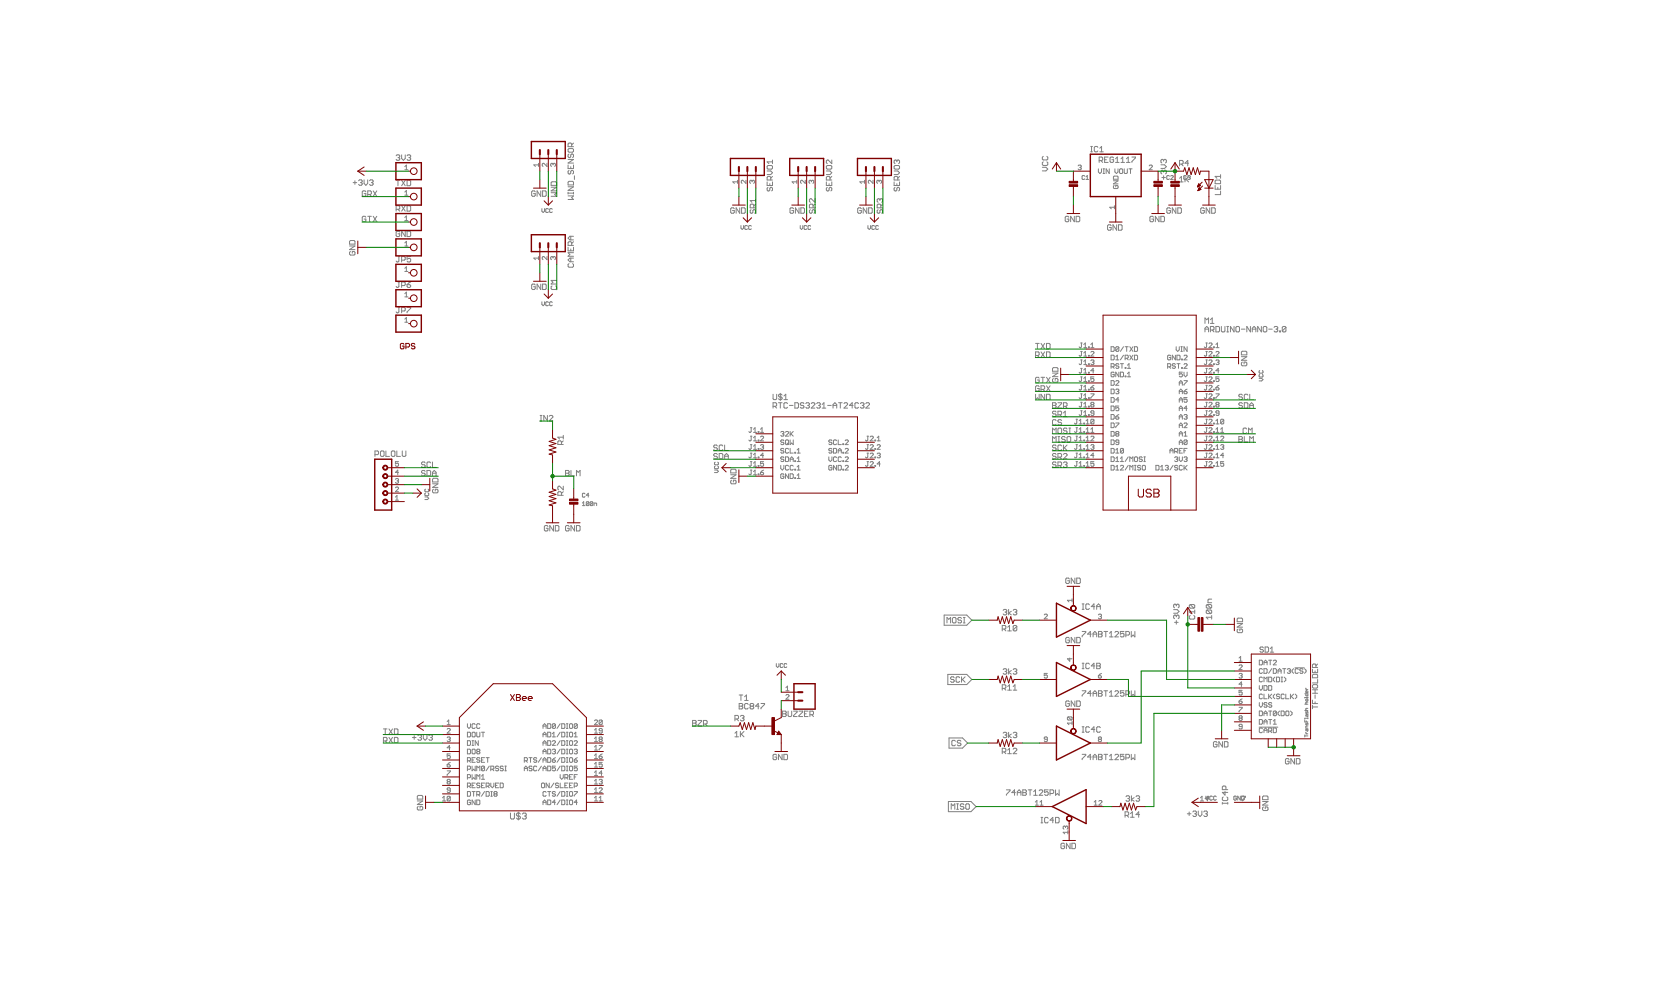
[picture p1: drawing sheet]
<svg xmlns="http://www.w3.org/2000/svg" width="500mm" height="297mm" viewBox="0 0 500 297" stroke-linecap="round" stroke-linejoin="round" font-family="sans-serif">
<g fill="none" stroke="#808080" stroke-width=".3">
<path d="M105.9 54.7h1.1M106.4 54.2v1.1M107.5 54.2l.3-.3h.6l.2 .3-.2 .5M108.1 54.7h.3M108.4 54.7l.2 .3-.2 .5h-.6l-.3-.2M109.2 53.9v1.1l.5 .5 .6-.5v-1.1M109.7 57.5l-.2-.3h-.6l-.3 .3v1.1l.3 .2h.6l.2-.2v-.6h-.5M110.3 58.3h.8l.3-.3v-.5l-.3-.3h-.8v1.6M110.8 54.2l.3-.3h.5l.3 .3-.3 .5M110.8 58.3l.6 .5M111.4 54.7h.2M111.6 54.7l.3 .3-.3 .5h-.5l-.3-.2"/>
<path d="M111.9 57.2l1.1 1.6M113 57.2l-1.1 1.6M118.8 54h1.1M118.8 46.7l.3-.3h.5l.3 .3-.3 .5M119.3 47.2h.3M119.3 54v1.7M119.6 47.2l.3 .3-.3 .5h-.5l-.3-.2M120.4 46.4v1.1l.6 .5 .5-.5v-1.1M120.4 54l1.1 1.7M121.4 50l.5-.5v1.4M121.4 57.6l.5-.5v1.4M121.4 50.9h.9"/>
<path d="M121.4 58.5h.9M121.5 54l-1.1 1.7M122.1 54h.8l.2 .3v1.1l-.2 .3h-.8zM122.1 46.7l.2-.3h.6l.2 .3-.2 .5M122.6 47.2h.3M122.9 47.2l.2 .3-.2 .5h-.6l-.2-.2M160.5 57.5l-.3-.3h-.5l-.3 .3v1.1l.3 .2h.5l.3-.2v-.6h-.5M161.5 49.4h-1.4l.4 .5M161.5 49v.9M162.2 57.2v1.6l-1.1-1.6v1.6M162.7 57.2h.8l.3 .3v1.1l-.3 .2h-.8zM164 49v.9l-.9-.9-.5 .2 .2 .7"/>
<path d="M165.3 54.8l.2-.3h1.1l.3 .3v.8h-1.6zM165.3 56.1h1.6l-1.6 1.1h1.6M165.3 57.8h1.6l-.6 .5 .6 .5h-1.6M165.8 49.2l.3-.2 .5 .2-.3 .7M165.8 49.2l-.2-.2-.5 .2 .3 .7M165.8 49.2v.2M170.3 58.7h1.7l-.6 .5 .6 .6h-1.7M170.3 44.8l.3-.3h1.1l.3 .3v.5l-.3 .3h-1.1l-.3-.3zM170.3 49.4v1.1h1.7v-1.1M170.3 54.6l.3-.2h1.1l.3 .2v.8h-1.7zM170.3 57.6v.6M170.3 57.9h1.7"/>
<path d="M170.3 56h1.7l-1.7 1.1h1.7M170.3 47.8h1.7l-1.7 1.1h1.7M170.6 51.1l-.3 .3v.5l.6 .3 .3-.3v-.5l.5-.3 .3 .3v.5l-.3 .3M170.6 46.2l-.3 .2v.6l.6 .2 .3-.2v-.6l.5-.2 .3 .2v.6l-.3 .2M171.2 50v.5M171.4 44v-.8l-.2-.3h-.6l-.3 .3v.8h1.7M172 57.6v.6M172 42.9l-.6 .5M172.3 52.7v1.1M221.1 54.5h-1.3l.4 .5M221.1 54v1M223.7 54v1l-.9-1-.5 .3 .2 .7"/>
<path d="M225.5 54.3l-.2-.3-.5 .3 .3 .7M225.5 54.3l.3-.3 .4 .3-.2 .7M225.5 54.3v.2M226.6 59.6v1M230 51.2h1.1l.5 .6-.5 .5h-1.1M230 54.5v1.1h1.6v-1.1M230.3 49.6h1.1l.2 .3v.5l-.2 .3h-1.1l-.3-.3v-.5zM230.3 56.2l-.3 .2v.6l.3 .2 .5-.2v-.6l.3-.2 .5 .2v.6l-.2 .2M230.8 55.1v.5M231.1 54v-.9l-.3-.2h-.5l-.3 .2v.9h1.6M231.6 48.5h-1.6l.6 .5M231.6 48v1"/>
<path d="M231.6 52.9l-.5 .5M238.9 54.5h-1.4l.5 .5M238.9 54v1M241.5 54v1l-1-1-.4 .3 .2 .7M243.3 54.3l-.2-.3-.5 .3 .2 .7M243.3 54.3l.2-.3 .5 .3-.2 .7M243.3 54.3v.2M244.3 59.6v1l-1-1-.6 .2v.6l.3 .2M247.8 49.9l.3-.3h1.1l.2 .3v.5l-.2 .3h-1.1l-.3-.3zM247.8 54.5v1.1h1.6v-1.1M247.8 51.2h1.1l.5 .6-.5 .5h-1.1M248.1 56.2l-.3 .2v.6l.3 .2 .5-.2v-.6l.3-.2 .5 .2v.6l-.2 .2"/>
<path d="M248.6 55.1v.5M248.9 54v-.9l-.3-.2h-.5l-.3 .2v.9h1.6M249.4 48v1l-1.1-1-.5 .2v.6l.3 .2M249.4 52.9l-.5 .5M259.2 54.5h-1.3l.4 .5M259.2 54v1M261.8 54v1l-1.2-1-.2 .3 .2 .7M263.6 54.3l-.2-.3-.5 .3 .3 .7M263.6 54.3l.3-.3 .4 .3-.2 .7M263.6 54.3v.2M263.9 59.8l-.3-.2-.6 .2v.6l.3 .2M263.9 59.8l.2-.2 .6 .2v.6l-.3 .2"/>
<path d="M263.9 59.8v.3M268.1 49.9l.3-.3h1.1l.2 .3v.5l-.2 .3h-1.1l-.3-.3zM268.1 54.5v1.1h1.6v-1.1M268.1 51.2h1.1l.5 .6-.5 .5h-1.1M268.4 56.2l-.3 .2v.6l.3 .2 .5-.2v-.6l.3-.2 .5 .2v.6l-.2 .2M268.9 48.2l-.2-.2-.6 .2v.6l.3 .2M268.9 48.2l.3-.2 .5 .2v.6l-.2 .2M268.9 48.2v.3M268.9 55.1v.5M269.2 54v-.9l-.3-.2h-.5l-.3 .2v.9h1.6M269.7 52.9l-.5 .5M312.6 50.1h1l.6 .6-.6 .5h-1"/>
<path d="M312.8 48.5l-.2 .3v.5l.2 .3h1.1l.3-.3v-.5l-.3-.3M312.8 46.9l-.2 .2v.6l.2 .2h1.1l.3-.2v-.6l-.3-.2M323.3 49.7l.7-.2 .2 .2-.2 .5M323.8 50.2h.2M324 50.2l.2 .2-.2 .5-.7-.2M325.3 52.8l-.2-.2-.6 .2v.8l.2 .2 .6-.2M325.6 53.8h.8M325.6 53l.5-.4v1.2M327.1 45.5h.5M327.1 43.9h.5M327.3 43.9v1.6M329.2 44.2l-.2-.3h-.6l-.3 .3v1l.3 .3h.6l.2-.3"/>
<path d="M329.4 50.6v.9l.4 .5 .5-.5v-.9M329.6 48.1h.8l.3-.2v-.6l-.3-.2h-.8v1.6M329.8 44.4l.5-.5v1.6M329.8 45.5h1.1M330.1 48.1l.6 .6M330.8 52h.4M330.8 50.6h.4M331 50.6v1.4M331.2 47.9h.6M332.3 47.1h-1.1v1.6h1.1M332.6 50.6v1.4l-.9-1.4v1.4M333.9 53l.2-.2h.9l.3 .2v.7h-1.4z"/>
<path d="M333.9 54.2h1.4l-1.4 .9h1.4M333.9 47.3l-.2-.2h-.6l-.2 .2v1.1l.2 .3h.6l.2-.3v-.5h-.5M334.1 55.6l-.2 .2 .2 .7h.9l.3-.2-.3-.7h-.4v.4M334.3 50.6v.9l.5 .5 .5-.5v-.9M334.5 48.7h1.1M334.5 47.6l.5-.5v1.6M335.7 50.8l.3-.2 .7 .2v1l-.3 .2-.7-.2zM336.1 48.7h1.1M336.1 47.6l.6-.5v1.6M337.1 50.6v1.2l.3 .2 .7-.2v-1.2M337.8 48.7h1.1M337.8 47.6l.5-.5v1.6"/>
<path d="M338.5 50.6h1M339 50.6v1.4M339.4 47.1h1.1v.2l-1.1 1.1v.3M344.6 49.7l.2-.2 .7 .2-.9 1.2h.9M348.1 49.4h1.1l.6 .6-.6 .5h-1.1M348.4 53.2h1.1M348.9 48v.3M348.9 51.3v.3M348.9 52.7v1.1M348.9 51.3l-.2-.3-.6 .3v.6l.3 .2M348.9 48l-.2-.2-.6 .2v.6l.3 .3M348.9 51.3l.3-.3 .6 .3v.6l-.3 .2"/>
<path d="M348.9 48l.3-.2 .6 .2v.6l-.3 .3M350.7 52.8l-.2-.2-.6 .2v.8l.2 .2 .6-.2M351 52.8l.2-.2 .6 .2-.8 1h.8M353.7 53.4l.6-.5v1.6M353.7 54.5h1.1M353.7 49.2h.8l.3-.3v-.5l-.3-.3h-.8v1.6M354.3 49.2l.5 .5M355.3 52.9v1.6M355.6 53.7l.8 .8M355.7 52.8l-.2-.2-.5 .2v.8l.2 .2 .5-.2M356.1 52.8l.6-.2 .2 .2-.2 .4M356.4 52.9l-1.1 1.1"/>
<path d="M356.4 48.9h-1.1l.9-.8v1.6M356.5 53.2h.2M356.7 53.2l.2 .2-.2 .4-.6-.2M364.4 55.6v1.1h1.6v-1.1M364.7 54h1l.3 .3v.8h-1.6v-.8zM365.2 56.2v.5M366 52.9h-1.6l.5 .5M366 57.3v1h-1.6M366 52.3v1.1M104.8 73.7h1.6l-1.6 1.1h1.6M105.1 75.4l-.3 .2v.6l.3 .3h1.1l.2-.3v-.6l-.2-.2h-.6v.5M105.1 72.1h1.1l.2 .3v.8h-1.6v-.8z"/>
<path d="M109.7 65.1l-.2-.3h-.6l-.3 .3v1.1l.3 .3h.6l.2-.3v-.5h-.5M110.3 64.8h1.1M110.8 64.8v1.7M111.9 64.8l1.1 1.7M113 64.8l-1.1 1.7M118.8 62.7h.8l.3-.2v-.6l-.3-.2h-.8v1.6M119.3 62.7l.6 .6M119.3 76.9h.6M119.6 76.9v1.4l-.3 .2-.5-.2M119.9 69.6l-.3-.3h-.5l-.3 .3v1l.3 .3h.5l.3-.3v-.5h-.6M120.4 78h.8l.3-.3v-.5l-.3-.3h-.8v1.6M120.4 61.7l1.1 1.6"/>
<path d="M121.4 65.2l.5-.5v1.4M121.4 72.8l.5-.5v1.4M121.4 66.1h.9M121.4 73.7h.9M121.5 69.3v1.6l-1.1-1.6v1.6M121.5 61.7l-1.1 1.6M122.1 61.7h.8l.2 .2v1.1l-.2 .3h-.8zM122.1 69.3h.8l.2 .3v1l-.2 .3h-.8zM123.1 76.9h-1v.8l.5-.3 .5 .3v.6l-.2 .2h-.6l-.2-.2M161.5 77.4h-1.4l.4 .4M161.5 76.9v.9M162.5 62.5v.8l.4 .4 .4-.4v-.8"/>
<path d="M164 76.9v.9l-.9-.9-.5 .2 .2 .7M164.4 62.7l-.1-.2-.6 .2v.8l.2 .2 .5-.2M165.6 62.7l-.2-.2-.6 .2v.8l.2 .2 .6-.2M165.8 77.1l-.2-.2-.5 .2 .3 .7M165.8 77.1l.3-.2 .5 .2-.3 .7M165.8 77.1v.3M170.3 74.1v1.1h1.7v-1.1M170.6 79l-.3 .3v.5l.3 .3h1.1l.3-.3v-.5l-.3-.3M171.2 70.8v1.1M171.2 74.6v.6M171.2 77.4v1.1M171.4 73.6v-.9l-.2-.2h-.6l-.3 .2v.9h1.7"/>
<path d="M172 77.4h-1.1l-.6 .5 .6 .6h1.1M172 75.7h-1.7l.6 .6-.6 .5h1.7M172 72.5l-.6 .5M172 70.8h-1.1l-.6 .6 .6 .5h1.1M220.2 62.6l-.3-.3h-.5l-.3 .3v1l.3 .3h.5l.3-.3v-.5h-.6M221.8 62.3v1.6l-1.1-1.6v1.6M222.2 67.6v.8l.4 .4 .4-.4v-.8M222.4 62.3h.8l.3 .3v1l-.3 .3h-.8zM224.1 67.8l-.2-.2-.5 .2v.8l.1 .2 .6-.2M225.2 62.8l-.2 .3v.5l.2 .3 .6-.3v-.5l.2-.3 .6 .3v.5l-.3 .3M225.3 67.8l-.2-.2-.6 .2v.8l.2 .2 .6-.2M226 62.3v-.8l-.2-.3h-.6l-.2 .3v.8h1.6"/>
<path d="M226.6 61.2l-.6 .5M226.6 60.1h-1.6l.5 .5M238 62.6l-.3-.3h-.5l-.3 .3v1l.3 .3h.5l.3-.3v-.5h-.6M239.6 62.3v1.6l-1.1-1.6v1.6M240 67.6v.8l.3 .4 .4-.4v-.8M240.2 62.3h.8l.2 .3v1l-.2 .3h-.8zM241.9 67.8l-.2-.2-.6 .2v.8l.2 .2 .6-.2M243 62.8l-.3 .3v.5l.3 .3 .5-.3v-.5l.3-.3 .5 .3v.5l-.2 .3M243.1 67.8l-.2-.2-.6 .2v.8l.2 .2 .6-.2M243.8 62.3v-.8l-.3-.3h-.5l-.3 .3v.8h1.6M244.3 61.2l-.5 .5M258.3 62.6l-.3-.3h-.5l-.3 .3v1l.3 .3h.5l.3-.3v-.5h-.6"/>
<path d="M259.9 62.3v1.6l-1.1-1.6v1.6M260.3 67.6v.8l.4 .4 .3-.4v-.8M260.5 62.3h.8l.3 .3v1l-.3 .3h-.8zM262.2 67.8l-.2-.2-.5 .2v.8l.1 .2 .6-.2M263.3 62.8l-.3 .3v.5l.3 .3 .6-.3v-.5l.2-.3 .6 .3v.5l-.3 .3M263.4 67.8l-.2-.2-.6 .2v.8l.2 .2 .6-.2M264.1 62.3v-.8l-.2-.3h-.6l-.3 .3v.8h1.7M264.7 61.2l-.6 .5M320.5 65.1l-.2-.3h-.6l-.3 .3v1.1l.3 .3h.6l.2-.3v-.5h-.5M322.2 64.8v1.7l-1.1-1.7v1.7M322.7 64.8h.8l.3 .3v1.1l-.3 .3h-.8zM333.2 67.6l-.3-.2h-.5l-.3 .2v1.1l.3 .3h.5l.3-.3v-.5h-.5"/>
<path d="M334.2 62.1h-1.4l.4 .5M334.2 61.7v.9M334.9 67.4v1.6l-1.1-1.6v1.6M335.4 67.4h.8l.3 .2v1.1l-.3 .3h-.8zM345.9 65.1l-.3-.3h-.5l-.3 .3v1.1l.3 .3h.5l.3-.3v-.5h-.5M347.6 64.8v1.7l-1.1-1.7v1.7M348.1 64.8h.8l.3 .3v1.1l-.3 .3h-.8zM351 62.6l-.3-.3h-.5l-.3 .3v1l.3 .3h.5l.3-.3v-.5h-.5M352.6 62.3v1.6l-1.1-1.6v1.6M353.2 62.3h.8l.3 .3v1l-.3 .3h-.8zM361.1 62.6l-.2-.3h-.6l-.2 .3v1l.2 .3h.6l.2-.3v-.5h-.5M362.8 62.3v1.6l-1.1-1.6v1.6"/>
<path d="M363.3 62.3h.9l.2 .3v1l-.2 .3h-.9zM119.3 84.5h.6M119.3 92.1h.6M119.6 84.5v1.4l-.3 .2-.5-.2M119.6 92.1v1.4l-.3 .3-.5-.3M120.4 85.6h.8l.3-.3v-.5l-.3-.3h-.8v1.6M120.4 93.2h.8l.3-.3v-.5l-.3-.3h-.8v1.7M121.4 80.4l.5-.4v1.4M121.4 88l.5-.4v1.4M121.4 95.7l.5-.5v1.4M121.4 81.4h.9M121.4 89h.9"/>
<path d="M121.4 96.6h.9M122.1 85.3h.8l.2 .6-.2 .2h-.6l-.2-.2zM122.1 92.1h1v.3l-1 1.1v.3M123.1 84.5l-1 .8M160.5 85.4l-.3-.2h-.5l-.3 .2v1.1l.3 .3h.5l.3-.3v-.5h-.5M162.2 85.2v1.6l-1.1-1.6v1.6M162.5 90.5v.7l.4 .4 .4-.4v-.7M162.7 85.2h.8l.3 .2v1.1l-.3 .3h-.8zM164.4 90.7l-.1-.2-.6 .2v.7l.2 .2 .5-.2M165.5 85.7l-.2 .3v.5l.2 .3h1.1l.3-.3v-.5l-.3-.3M165.6 90.7l-.2-.2-.6 .2v.7l.2 .2 .6-.2M166.9 84.1h-1.6l.5 .5-.5 .5h1.6"/>
<path d="M361.3 96.9v-1.6l.6 .5 .5-.5v1.6M361.3 99.5v-1.1l.6-.5 .5 .5v1.1M361.3 98.7h1.1M363 98.9h.8l.2-.2v-.6l-.2-.2h-.8v1.6M363 95.8l.5-.5v1.6M363 96.9h1M363.5 98.9l.5 .6M364.6 97.9h.8l.3 .2v1.1l-.3 .3h-.8zM366.2 97.9v1.3l.3 .3h.6l.2-.3v-1.3M367.9 97.9h.5M367.9 99.5h.5M368.2 97.9v1.6"/>
<path d="M370.1 97.9v1.6l-1.1-1.6v1.6M370.9 97.9h.5l.3 .2v1.1l-.3 .3h-.5l-.3-.3v-1.1zM372.2 98.7h1.1M375 97.9v1.6l-1.1-1.6v1.6M375.5 98.7h1.1M375.5 99.5v-1.1l.6-.5 .5 .5v1.1M378.2 97.9v1.6l-1.1-1.6v1.6M379.1 97.9h.5l.3 .2v1.1l-.3 .3h-.5l-.3-.3v-1.1zM380.4 98.7h1.1M382.1 98.1l.2-.2h.6l.3 .2-.3 .6M382.6 98.7h.3M382.9 98.7l.3 .2-.3 .6h-.6l-.2-.3"/>
<path d="M383.7 99.2h.3v.3h-.3zM385.6 98.1l-.3-.2h-.5l-.3 .2v1.1M385.6 98.1v1.1l-.3 .3h-.5l-.3-.3M385.6 98.1l-1.1 1.1M231.8 118.2v1.3l.3 .3h.5l.3-.3v-1.3M234 117.9v2.2M234.5 118.4l-.2-.2h-.6l-.3 .2 .3 .6h.6l.2 .3-.2 .5h-.6l-.3-.3M235.1 119.8h1.1M235.1 118.7l.5-.5v1.6M310.5 106.6h.9l.2-.3v-.6l-.2-.2h-.9v1.6M310.5 118.2v1.6l.6-.5 .5 .5v-1.6M310.5 102.9h1.1"/>
<path d="M311.1 102.9v1.7M311.1 106.6l.5 .5M311.6 113.3l-.2-.2h-.6l-.3 .2v1.1l.3 .3h.6l.2-.3v-.5h-.5M311.6 115.9l-.2-.3h-.6l-.3 .3v1.1l.3 .2h.6l.2-.2v-.6h-.5M312.2 102.9l1.1 1.7M312.2 105.5l1.1 1.6M312.2 116.7h.8l.3-.3v-.5l-.3-.3h-.8v1.6M312.2 113.1h1.1M312.7 113.1v1.6M312.7 116.7l.6 .5M313.3 102.9l-1.1 1.7M313.3 105.5l-1.1 1.6"/>
<path d="M313.3 118.2v1.6l-1.1-1.6v1.6M313.8 102.9h.8l.3 .3v1.1l-.3 .3h-.8zM313.8 105.5h.8l.3 .2v1.1l-.3 .3h-.8zM313.8 118.2h.8l.3 .2v1.1l-.3 .3h-.8zM313.8 113.1l1.1 1.6M313.8 115.6l1.1 1.6M314.9 113.1l-1.1 1.6M314.9 115.6l-1.1 1.6M315.6 111.8h1.6l-1.6 1.1h1.6M315.6 110.4l.3-.2h1.1l.2 .2v.9h-1.6zM315.9 113.5l-.3 .2v.6l.3 .3h1.1l.2-.3v-.6l-.2-.2h-.6v.5M324.1 113h.4"/>
<path d="M324.1 105.3h.4M324.1 102.8h.4M324.1 107.9h.4M324.1 110.4h.4M324.1 115.5h.4M324.1 118h.4M324.3 110.4v1.2l-.2 .2-.5-.2M324.3 102.8v1.2l-.2 .2-.5-.2M324.3 105.3v1.2l-.2 .2-.5-.2M324.3 107.9v1.2l-.2 .2-.5-.2M324.3 113v1.1l-.2 .3-.5-.3M324.3 115.5v1.2l-.2 .2-.5-.2"/>
<path d="M324.3 118v1.2l-.2 .2-.5-.2M325 111.8h.9M325 104.2h.9M325 103.3l.5-.5v1.4M325 105.8l.5-.5v1.4M325 108.4l.5-.5v1.4M325 110.9l.5-.5v1.4M325 113.4l.5-.4v1.4M325 116l.5-.5v1.4M325 118.5l.5-.5v1.4M325 106.7h.9M325 109.3h.9"/>
<path d="M325 114.4h.9M325 116.9h.9M325 119.4h.9M326.4 111.6h.2v.2h-.2zM326.4 104h.2v.2h-.2zM326.4 106.5h.2v.2h-.2zM326.4 109.1h.2v.2h-.2zM326.4 114.1h.2v.3h-.2zM326.4 116.7h.2v.2h-.2zM326.4 119.2h.2v.2h-.2zM327.1 105.6l.2-.3 .7 .3-.9 1.1h.9M327.1 104.2h.9"/>
<path d="M327.1 103.3l.5-.5v1.4M327.1 108.1l.7-.2 .2 .2-.2 .5M327.1 116.2h.7l.2 .5-.7 .2zM327.1 118h.9l-.9 1.4M327.6 108.6h.2M327.8 108.6l.2 .2-.2 .5-.7-.2M328 113h-.9v.7l.7-.3 .2 .7-.2 .3-.7-.3M328 111.1h-.9l.7-.7v1.4M328 115.5l-.9 .7M333.2 103.9h.7l.2 .3v.9l-.2 .2h-.7zM333.2 106.5h.7l.2 .2v.9l-.2 .3h-.7zM333.2 109.9h.7l.2-.7-.2-.2h-.7v1.4"/>
<path d="M333.2 114.1h.7l.2 .2v1l-.2 .2h-.7zM333.2 116.6h.7l.2 .3v.9l-.2 .2h-.7zM333.2 119.2h.7l.2 .2v.9l-.2 .3h-.7zM333.7 109.9l.4 .5M334.1 111.8l-.2-.3-.7 .3v.9l.2 .2 .7-.2v-.5h-.4M334.6 106.9l.4-.4v1.4M334.6 114.3l.2-.2 .7 .2-.9 1.2h.9M334.6 116.9l.7-.3 .2 .3-.2 .4M334.6 107.9h.9M335 117.3h.3M335.3 117.3l.2 .3-.2 .4-.7-.2M335.5 109.2l-.2-.2-.7 .2 .2 .5 .7 .2-.2 .5-.7-.2"/>
<path d="M335.5 104.2v.9l-.2 .2-.7-.2M335.5 104.2l-.7-.3-.2 .3v.9M335.5 111.5v1.4l-.9-1.4v1.4M335.5 104.2l-.9 .9M335.5 119.9h-.9l.7-.7v1.4M336 111.5h.7l.2 .3v.9l-.2 .2h-.7zM336 109h.9M336.4 109v1.4M336.9 103.9l-.9 1.4M336.9 106.5l-.9 1.4M337.4 112.7h.2v.2h-.2zM337.4 110.2h.2v.2h-.2z"/>
<path d="M337.4 107.4h.7l.2-.2-.2-.7h-.7v1.4M337.4 103.9h.9M337.9 103.9v1.4M337.9 107.4l.4 .5M338.1 112.9h.9M338.1 110.4h.9M338.1 109.5l.5-.5v1.4M338.1 112l.5-.5v1.4M338.8 103.9l.9 1.4M338.8 106.5l.9 1.4M339.7 103.9l-.9 1.4M339.7 106.5l-.9 1.4"/>
<path d="M340.2 103.9h.7l.2 .3v.9l-.2 .2h-.7zM340.2 106.5h.7l.2 .2v.9l-.2 .3h-.7zM350.1 109.9h.7l.3-.2-.3-.7h-.7v1.4M350.6 109.9l.5 .5M351.1 106.7l-.3-.2-.7 .2v.9l.3 .3 .7-.3v-.4h-.5M352.5 109.2l-.3-.2-.7 .2 .3 .5 .7 .2-.3 .5-.7-.2M352.5 106.5v1.4l-1-1.4v1.4M352.7 103.9v1l.5 .4 .4-.4v-1M352.9 106.5h.7l.3 .2v.9l-.3 .3h-.7zM352.9 109h1M353.4 109v1.4M353.6 117.3h1"/>
<path d="M353.6 119.9h1M353.6 115.5v-.9l.5-.5 .5 .5v.9M353.6 118v-.9l.5-.5 .5 .5v.9M353.6 114.8h1M354.1 105.3h.5M354.1 103.9h.5M354.3 110.2h.3v.2h-.3zM354.3 103.9v1.4M354.3 107.6h.3v.3h-.3zM354.6 111.5h-1v.7l.5-.2 .5 .2-.3 .7-.7-.2M355 106.7l.3-.2 .7 .2-1 1.2h1M355 109.2l.3-.2 .7 .2-1 1.2h1"/>
<path d="M355 114.1h1l-1 1.4M355 117.3h.7l.3 .5-.7 .2zM355 111.5v1l.5 .4 .5-.4v-1M356 119.2h-1v.7l.7-.3 .3 .7-.3 .3-.7-.3M356 103.9v1.4l-1-1.4v1.4M356 116.6l-1 .7M361.6 113h.5M361.6 105.3h.5M361.6 102.8h.5M361.6 107.9h.5M361.6 110.4h.5M361.6 115.5h.5"/>
<path d="M361.6 118h.5M361.8 110.4v1.2l-.2 .2-.5-.2M361.8 118v1.2l-.2 .2-.5-.2M361.8 102.8v1.2l-.2 .2-.5-.2M361.8 105.3v1.2l-.2 .2-.5-.2M361.8 107.9v1.2l-.2 .2-.5-.2M361.8 113v1.1l-.2 .3-.5-.3M361.8 115.5v1.2l-.2 .2-.5-.2M362.5 113.2l.3-.2 .7 .2-1 1.2h1M362.5 110.7l.3-.3 .7 .3-1 1.1h1M362.5 105.6l.3-.3 .7 .3-1 1.1h1M362.5 103l.3-.2 .7 .2-1 1.2h1"/>
<path d="M362.5 108.1l.3-.2 .7 .2-1 1.2h1M362.5 115.7l.3-.2 .7 .2-1 1.2h1M362.5 118.3l.3-.3 .7 .3-1 1.1h1M363.9 111.6h.3v.2h-.3zM363.9 104h.3v.2h-.3zM363.9 106.5h.3v.2h-.3zM363.9 109.1h.3v.2h-.3zM363.9 114.1h.3v.3h-.3zM363.9 116.7h.3v.2h-.3zM363.9 119.2h.3v.2h-.3zM364.6 116.2h.7l.2 .5-.7 .2zM364.6 118h.9l-.9 1.4"/>
<path d="M364.6 105.6l.2-.3 .7 .3-.9 1.1h.9M364.6 104.2h.9M364.6 108.1l.7-.2 .2 .2-.2 .5M364.6 103.3l.5-.5v1.4M365.1 108.6h.2M365.3 108.6l.2 .2-.2 .5-.7-.2M365.5 113h-.9v.7l.7-.3 .2 .7-.2 .3-.7-.3M365.5 111.1h-.9l.7-.7v1.4M365.5 115.5l-.9 .7M372.3 105.5l.2-.2h1.1l.3 .2v.9h-1.6zM372.3 106.9h1.6l-1.6 1.1h1.6M372.5 108.5l-.2 .3v.6l.2 .2h1.1l.3-.2v-.6l-.3-.3h-.5v.6"/>
<path d="M372.6 118.4l-.3-.2h-.5l-.3 .2 .3 .6h.5l.3 .3-.3 .5h-.5l-.3-.3M374.2 118.4l-.2-.2h-.6l-.3 .2v1.1l.3 .3h.6l.2-.3M374.8 118.2v1.6h1.1M377.6 113.4h.7l.4 .4-.4 .4h-.7M377.8 112.2l-.2 .2 .2 .6h.7l.2-.2-.2-.6M377.8 111.1l-.2 .2 .2 .5h.7l.2-.1-.2-.6M112.4 136.3h.9l.2-.3v-.6l-.2-.2h-.9v1.6M114.3 135.2h.6l.3 .2v1.1l-.3 .3h-.6l-.2-.3v-1.1zM115.7 135.2v1.6h1.1M117.6 135.2h.6l.2 .2v1.1l-.2 .3h-.6l-.3-.3v-1.1zM119 135.2v1.6h1.1M119.5 138.4h-.9v.7l.4-.3 .5 .3-.2 .7-.7-.3"/>
<path d="M120.6 135.2v1.3l.3 .3h.5l.3-.3v-1.3M127.5 138.7l-.3-.2h-.5l-.3 .2 .3 .6h.5l.3 .3-.3 .5h-.5l-.3-.3M129.1 138.7l-.2-.2h-.6l-.3 .2v1.1l.3 .3h.6l.2-.3M129.7 138.5v1.6h1.1M162 124.5h.5M162 126.1h.5M162.2 124.5v1.6M164.1 124.5v1.6l-1-1.6v1.6M164.7 124.8l.3-.3h.5l.3 .3v.3l-1.1 1h1.1M168.4 133.2v-.8l-.3-.3h-.6l-.2 .3v.8h1.6M168.9 130.5v1.1M168.9 132.1l-.5 .6"/>
<path d="M168.9 131h-1.6l.5 .6M214.5 139.7l-.3 .2 .3 .6 .9-.2-.2-.6M214.5 138.5l-.3 .2 .3 .6 .9-.2-.2-.6M215.1 136.2l-.3-.3h-.5l-.3 .6 .3 .3h.5l.3 .5-.3 .3h-.5l-.3-.3M215.1 133.7l-.3-.3h-.5l-.3 .5 .3 .3h.5l.3 .5-.3 .3h-.5l-.3-.3M215.7 135.9h.8l.2 .3v1.1l-.2 .3h-.8zM216.7 133.7l-.2-.3h-.6l-.2 .3v1l.2 .3h.6l.2-.3M217.3 137.6v-1.1l.5-.6 .6 .6v1.1M217.3 133.4v1.6h1.1M217.3 136.8h1.1M225 128.2h.5M225 130.7h.5"/>
<path d="M225 133.3h.5M225 135.8h.5M225 138.4h.5M225.3 133.3v1.2l-.3 .2-.4-.2M225.3 128.2v1.2l-.3 .2-.4-.2M225.3 130.7v1.2l-.3 .2-.4-.2M225.3 135.8v1.2l-.3 .2-.4-.2M225.3 138.4v1.1l-.3 .3-.4-.3M226 133.8l.4-.5v1.4M226 129.6h.9M226 132.1h.9M226 134.7h.9"/>
<path d="M226 137.2h.9M226 139.8h.9M226 138.8l.4-.4v1.4M226 128.7l.4-.5v1.4M226 131.2l.4-.5v1.4M226 136.3l.4-.5v1.4M227.4 129.4h.2v.2h-.2zM227.4 131.9h.2v.2h-.2zM227.4 134.5h.2v.2h-.2zM227.4 137h.2v.2h-.2zM227.4 139.5h.2v.3h-.2zM228 131l.3-.3 .7 .3-1 1.1h1"/>
<path d="M228 129.6h1M228 133.5l.7-.2 .3 .2-.3 .5M228 128.7l.5-.5v1.4M228.5 134h.2M228.7 134l.3 .2-.3 .5-.7-.2M229 136.5h-1l.7-.7v1.4M229 138.4h-1v.7l.5-.3 .5 .3-.3 .7-.7-.3M231.8 121.8h.8l.3-.3v-.5l-.3-.3h-.8v1.6M232.3 121.8l.6 .5M233.4 120.7h1.1M234 120.7v1.6M234.1 129.6l.7-.3 .3 .3-.3 .4"/>
<path d="M234.1 139.5v.9l.5 .5 .5-.5v-.9M234.6 130h.2M234.8 130l.3 .3-.3 .4-.7-.2M235.1 132.1l-.7-.2-.3 .4 .7 .3 .3 .4-.3 .3-.7-.3M235.1 134.6l-.7-.2-.3 .5 .7 .2 .3 .5-.3 .2-.7-.2M235.1 137.2l-.7-.3-.3 .5 .7 .2 .3 .5-.3 .2-.7-.2M235.5 129.6l.3-.3 .7 .3-1 1.1h1M235.5 132.1l.3-.2 .7 .2v.9l-.3 .3-.7-.3zM235.5 136.9h.7l.3 .3v.9l-.3 .2h-.7zM236 132.8l.5 .5M236.2 121l-.3-.3h-.5l-.3 .3v1.1l.3 .2h.5l.3-.2M236.5 134.6l-.3-.2-.7 .2v1l.3 .2 .7-.2"/>
<path d="M236.5 139.7l-.3-.2-.7 .2v1l.3 .2 .7-.2M236.7 121.5h1.1M236.9 134.4v1.4h1M236.9 137.6h1M236.9 131.9v1.4l.5-.5 .5 .5v-1.4M236.9 129.3v1.4M236.9 138.3v-.9l.5-.5 .5 .5v.9M237.2 130l.7 .7M237.9 139.7l-.3-.2-.7 .2v1l.3 .2 .7-.2M237.9 129.3l-1 1M238.3 135.6h.3v.2h-.3zM238.3 138.1h.3v.2h-.3z"/>
<path d="M238.4 120.7h.8l.2 .3v1.1l-.2 .2h-.8zM239 135.8h1M239 138.3h1M239 134.9l.5-.5v1.4M239 137.4l.5-.5v1.4M239 140l.5-.5v1.4M241.1 121l-.3-.3h-.5l-.3 .3 .3 .5h.5l.3 .3-.3 .5h-.5l-.3-.2M241.6 121l.3-.3h.5l.3 .3-.3 .5M242.2 121.5h.2M242.4 121.5l.3 .3-.3 .5h-.5l-.3-.2M243.3 121l.2-.3h.6l.2 .3v.2l-1 1.1h1M244.9 121l.3-.3h.5l.3 .3-.3 .5"/>
<path d="M245.4 121.5h.3M245.7 121.5l.3 .3-.3 .5h-.5l-.3-.2M246.5 122.3h1.1M246.5 121.2l.6-.5v1.6M248.2 121.5h1.1M248.5 136.9v1l.5 .4 .5-.4v-1M249.5 132.1l-.7-.2-.3 .4 .7 .3 .3 .4-.3 .3-.7-.3M249.5 134.6l-.7-.2-.3 .5 .7 .2 .3 .5-.3 .2-.7-.2M249.5 139.7l-.3-.2-.7 .2v1l.7 .2 .3-.7h-.5M249.8 121.5h1.1M249.8 122.3v-1.1l.6-.5 .5 .5v1.1M249.9 134.4h.7l.3 .2v1l-.3 .2h-.7z"/>
<path d="M250.9 132.1l-.3-.2-.7 .2v.9l.3 .3 .7-.3M250.9 137.2l-.3-.3-.7 .3v.9l.3 .2 .7-.2M250.9 139.5v1.4l-1-1.4v1.4M251.4 139.5h.7l.2 .2v1l-.2 .2h-.7zM251.4 131.9v1.4h.9M251.4 135.1h.9M251.4 135.8v-.9l.4-.5 .5 .5v.9M251.5 120.7h1M252 120.7v1.6M252.3 137.2l-.2-.3-.7 .3v.9l.2 .2 .7-.2M252.8 133h.2v.3h-.2zM252.8 135.6h.2v.2h-.2z"/>
<path d="M252.8 138.1h.2v.2h-.2zM253.1 121l.3-.3h.5l.3 .3v.2l-1.1 1.1h1.1M253.4 134.6l.3-.2 .7 .2-1 1.2h1M253.4 139.7l.3-.2 .7 .2-1 1.2h1M253.4 132.1l.3-.2 .7 .2-1 1.2h1M253.4 137.2l.3-.3 .7 .3-1 1.1h1M255.8 121.5h-1.1l.8-.8v1.6M257.5 121l-.3-.3h-.6l-.2 .3v1.1l.2 .2h.6l.3-.2M258 121l.3-.3h.5l.3 .3-.3 .5M258.6 121.5h.2M258.8 121.5l.3 .3-.3 .5h-.5l-.3-.2M259.6 121l.3-.3h.6l.2 .3v.2l-1.1 1.1h1.1"/>
<path d="M260 130.7h.5M260 133.3h.5M260 135.8h.5M260 138.4h.5M260.2 138.4v1.1l-.2 .3-.5-.3M260.2 130.7v1.2l-.2 .2-.5-.2M260.2 133.3v1.2l-.2 .2-.5-.2M260.2 135.8v1.2l-.2 .2-.5-.2M260.9 136.1l.3-.3 .7 .3-1 1.1h1M260.9 131l.3-.3 .7 .3-1 1.1h1M260.9 133.5l.3-.2 .7 .2-1 1.2h1M260.9 138.6l.3-.2 .7 .2-1 1.2h1"/>
<path d="M262.3 131.9h.3v.2h-.3zM262.3 134.5h.3v.2h-.3zM262.3 137h.3v.2h-.3zM262.3 139.5h.3v.3h-.3zM263 136.1l.7-.3 .3 .3-.3 .4M263 133.5l.3-.2 .7 .2-1 1.2h1M263 132.1h1M263 131.2l.5-.5v1.4M263.5 136.5h.2M263.7 136.5l.3 .3-.3 .4-.7-.2M264 139.1h-1l.7-.7v1.4M315.6 120.7h.8l.3 .3-.3 .5 .3 .6-.3 .2h-.8z"/>
<path d="M315.6 121.5h.8M315.6 129.9v-1.6l.6 .6 .5-.6v1.6M315.6 132.5v-1.6l.6 .5 .5-.5v1.6M316.7 123.5l-.3-.2h-.5l-.3 .2 .3 .6h.5l.3 .2-.3 .6h-.5l-.3-.3M316.7 126l-.3-.2h-.5l-.3 .2v1.1l.3 .3h.5l.3-.3M316.7 133.7l-.3-.3h-.5l-.3 .3 .3 .5h.5l.3 .3-.3 .5h-.5l-.3-.3M316.7 136.2l-.3-.3h-.5l-.3 .3 .3 .6h.5l.3 .2-.3 .6h-.5l-.3-.3M316.7 138.7l-.3-.2h-.5l-.3 .2 .3 .6h.5l.3 .3-.3 .5h-.5l-.3-.3M317.2 120.7h1.1v.3l-1.1 1.1v.2h1.1M317.2 124.3h.9l.2-.2v-.6l-.2-.2h-.9v1.6M317.2 137h.9l.2-.2v-.6l-.2-.3h-.9v1.7M317.2 139.6h.9l.2-.3v-.6l-.2-.2h-.9v1.6"/>
<path d="M317.2 132.5h.6M317.2 130.9h.6M317.5 128.3h.6l.2 .3v1.1l-.2 .2h-.6l-.3-.2v-1.1zM317.5 130.9v1.6M317.8 124.3l.5 .6M317.8 137l.5 .6M317.8 139.6l.5 .5M318.3 126l-.2-.2h-.6l-.3 .2 .3 .6h.6l.2 .3-.2 .5h-.6l-.3-.3M318.3 133.7l-.2-.3h-.6l-.3 .3v1l.3 .3h.6l.2-.3M318.9 121.8h.8l.3-.3v-.5l-.3-.3h-.8v1.6M318.9 123.8l.5-.5v1.6M318.9 136.2l.3-.3h.5l.3 .3v.3l-1.1 1.1h1.1"/>
<path d="M318.9 124.9h1.1M318.9 138.7l.3-.2h.5l.3 .2-.3 .6M318.9 133.4v1.6M319.2 134.2l.8 .8M319.4 131.1l-.2-.2h-.6l-.3 .2 .3 .6h.6l.2 .3-.2 .5h-.6l-.3-.3M319.4 139.3h.3M319.4 121.8l.6 .5M319.7 139.3l.3 .3-.3 .5h-.5l-.3-.3M320 128.6l-.3-.3h-.5l-.3 .3 .3 .5h.5l.3 .3-.3 .5h-.5l-.3-.2M320 133.4l-1.1 1.1M320.3 130.9h.5l.3 .2v1.1l-.3 .3h-.5l-.3-.3v-1.1zM320.5 128.3h.6"/>
<path d="M320.5 129.9h.6M320.8 128.3v1.6M322.7 125.7h.4M322.7 128.2h.4M322.7 130.7h.4M322.7 133.3h.4M322.7 135.8h.4M322.7 138.4h.4M322.9 125.7v1.1l-.2 .3-.5-.3M322.9 128.2v1.2l-.2 .2-.5-.2M322.9 130.7v1.2l-.2 .2-.5-.2M322.9 133.3v1.2l-.2 .2-.5-.2"/>
<path d="M322.9 135.8v1.2l-.2 .2-.5-.2M322.9 138.4v1.1l-.2 .3-.5-.3M323.6 127.1h.9M323.6 126.1l.5-.4v1.4M323.6 128.7l.5-.5v1.4M323.6 131.2l.5-.5v1.4M323.6 133.8l.5-.5v1.4M323.6 136.3l.5-.5v1.4M323.6 138.8l.5-.4v1.4M323.6 129.6h.9M323.6 132.1h.9M323.6 134.7h.9"/>
<path d="M323.6 137.2h.9M323.6 139.8h.9M324.1 123.1h.4M324.1 120.6h.4M324.3 120.6v1.2l-.2 .2-.5-.2M324.3 123.1v1.2l-.2 .2-.5-.2M325 121.1l.5-.5v1.4M325 123.6l.5-.5v1.4M325 122h.9M325 124.5h.9M325 126.8h.2v.3h-.2zM325 129.4h.2v.2h-.2z"/>
<path d="M325 131.9h.2v.2h-.2zM325 134.5h.2v.2h-.2zM325 137h.2v.2h-.2zM325 139.5h.2v.3h-.2zM325.7 127.1h.9M325.7 126.1l.5-.4v1.4M325.7 128.7l.5-.5v1.4M325.7 131.2l.5-.5v1.4M325.7 133.8l.5-.5v1.4M325.7 136.3l.5-.5v1.4M325.7 138.8l.5-.4v1.4M325.7 129.6h.9"/>
<path d="M325.7 132.1h.9M325.7 134.7h.9M325.7 137.2h.9M325.7 139.8h.9M326.4 121.8h.2v.2h-.2zM326.4 124.3h.2v.2h-.2zM327.1 128.7l.5-.5v1.4M327.1 131l.2-.3 .7 .3-.9 1.1h.9M327.1 133.5l.7-.2 .2 .2-.2 .5M327.1 129.6h.9M327.3 121.3l-.2-.2 .2-.5 .7 .2-.2 .5M327.3 121.3l-.2 .2 .2 .5 .7-.2-.2-.5"/>
<path d="M327.3 121.3h.5M327.6 134h.2M327.8 134l.2 .2-.2 .5-.7-.2M328 123.8h-.7l-.2-.2 .2-.5 .7 .3v.9l-.2 .2-.7-.2M328 136.5h-.9l.7-.7v1.4M328 125.9v.9l-.2 .3-.7-.3M328 138.4h-.9v.7l.5-.3 .4 .3-.2 .7-.7-.3M328 125.9l-.2-.2-.7 .2v.9M328 125.9l-.9 .9M333.2 139.5h.7l.2 .2v1l-.2 .2h-.7zM333.2 121.7h.7l.2 .2v1l-.2 .2h-.7zM333.2 124.2h.7l.2 .3v.9l-.2 .2h-.7z"/>
<path d="M333.2 126.8h.7l.2 .2v1l-.2 .2h-.7zM333.2 129.3h.7l.2 .3v.9l-.2 .2h-.7zM333.2 131.9h.7l.2 .2v.9l-.2 .3h-.7zM333.2 134.4h.7l.2 .2v1l-.2 .2h-.7zM333.2 136.9h.7l.2 .3v.9l-.2 .2h-.7zM334.6 134.9l.4-.5v1.4M334.6 137.4l.4-.5v1.4M334.6 140l.4-.5v1.4M334.6 124.9h.7l.2 .5-.7 .2zM334.6 126.8h.9l-.9 1.4M334.6 135.8h.9M334.6 138.3h.9"/>
<path d="M334.8 130l-.2-.2 .2-.5 .7 .3-.2 .4M334.8 130l-.2 .3 .2 .4 .7-.2-.2-.5M334.8 130h.5M335.5 121.7h-.9v.7l.4-.2 .5 .2-.2 .7-.7-.2M335.5 132.6h-.7l-.2-.3 .2-.4 .7 .2v.9l-.2 .3-.7-.3M335.5 124.2l-.9 .7M336 137.4l.4-.5v1.4M336 139.7l.2-.2 .7 .2-.9 1.2h.9M336 138.3h.9M336.9 134.6l-.7-.2-.2 .2v1M336.9 134.6v1l-.2 .2-.7-.2M336.9 134.6l-.9 1"/>
<path d="M338.3 136.9l-.9 1.4M338.3 139.5l-.9 1.4M338.8 138.3v-1.4l.5 .5 .4-.5v1.4M340.2 139.5h.5M340.4 136.9l.7 .3v.9l-.2 .2-.7-.2v-.9zM340.4 139.5v1.4M342.1 139.7l-.7-.2-.3 .5 .7 .2 .3 .5-.3 .2-.7-.2M342.5 137.2l-.7-.3-.2 .5 .7 .2 .2 .5-.2 .2-.7-.2M342.8 139.5l.7 .2v1l-.3 .2-.7-.2v-1zM343 138.3h.5M343 136.9h.5M343.2 136.9v1.4"/>
<path d="M346.6 139.5h.7l.3 .2v1l-.3 .2h-.7zM348 140l.5-.5v1.4M349.4 139.7l.7-.2 .3 .2-.3 .5M350.8 135.8v-.9l.5-.5 .5 .5v.9M350.8 135.1h1M351.8 139.5l-1 1.4M352.2 135.3h.7l.3-.7-.3-.2h-.7v1.4M352.2 137.2l.7-.3 .3 .3-.3 .4M352.7 137.6h.2M352.7 135.3l.5 .5M352.9 137.6l.3 .3-.3 .4-.7-.2M353.2 139.7l-.7-.2-.3 .5 .7 .2 .3 .5-.3 .2-.7-.2"/>
<path d="M353.6 133.3v-1l.5-.4 .5 .4v1M353.6 124.9h1M353.6 130h1M353.6 132.6h1M353.6 128.2v-.9l.5-.5 .5 .5v.9M353.6 120.6v-1l.5-.4 .5 .4v1M353.6 123.1v-.9l.5-.5 .5 .5v.9M353.6 125.6v-.9l.5-.5 .5 .5v.9M353.6 130.7v-.9l.5-.5 .5 .5v.9M353.6 136.9v1l.5 .4 .5-.4v-1M353.6 122.4h1M353.6 127.5h1"/>
<path d="M353.6 135.1h.5M354.6 139.7l-.3-.2-.7 .2v1l.3 .2 .7-.2M354.6 134.4h-1v1.4h1M355 124.5l.7-.3 .3 .3-.3 .4M355 127l.3-.2 .7 .2-1 1.2h1M355 130.7h1M355 137.2l.7-.3 .3 .3-.3 .4M355 139.5v1.4M355 129.8l.5-.5v1.4M355 135.1h.5M355.5 124.9h.2M355.5 137.6h.2"/>
<path d="M355.7 137.6l.3 .3-.3 .4-.7-.2M355.7 124.9l.3 .3-.3 .4-.7-.2M356 132.1v.9l-.3 .3-.7-.3M356 132.1l-.7-.2-.3 .2v.9M356 134.4h-1v1.4M356 122.4h-1l.7-.7v1.4M356 132.1l-1 .9M356 139.5l-1 .9M361.6 123.1h.5M361.6 120.6h.5M361.6 125.7h.5M361.6 128.2h.5"/>
<path d="M361.6 130.7h.5M361.6 133.3h.5M361.6 135.8h.5M361.6 138.4h.5M361.8 128.2v1.2l-.2 .2-.5-.2M361.8 120.6v1.2l-.2 .2-.5-.2M361.8 123.1v1.2l-.2 .2-.5-.2M361.8 125.7v1.1l-.2 .3-.5-.3M361.8 130.7v1.2l-.2 .2-.5-.2M361.8 133.3v1.2l-.2 .2-.5-.2M361.8 135.8v1.2l-.2 .2-.5-.2M361.8 138.4v1.1l-.2 .3-.5-.3"/>
<path d="M362.5 120.8l.3-.2 .7 .2-1 1.2h1M362.5 136.1l.3-.3 .7 .3-1 1.1h1M362.5 123.4l.3-.3 .7 .3-1 1.1h1M362.5 125.9l.3-.2 .7 .2-1 1.2h1M362.5 128.4l.3-.2 .7 .2-1 1.2h1M362.5 131l.3-.3 .7 .3-1 1.1h1M362.5 133.5l.3-.2 .7 .2-1 1.2h1M362.5 138.6l.3-.2 .7 .2-1 1.2h1M363.9 121.8h.3v.2h-.3zM363.9 124.3h.3v.2h-.3zM363.9 126.8h.3v.3h-.3zM363.9 129.4h.3v.2h-.3z"/>
<path d="M363.9 131.9h.3v.2h-.3zM363.9 134.5h.3v.2h-.3zM363.9 137h.3v.2h-.3zM363.9 139.5h.3v.3h-.3zM364.6 127.1h.9M364.6 129.6h.9M364.6 132.1h.9M364.6 134.7h.9M364.6 137.2h.9M364.6 139.8h.9M364.6 126.1l.5-.4v1.4M364.6 128.7l.5-.5v1.4"/>
<path d="M364.6 131.2l.5-.5v1.4M364.6 133.8l.5-.5v1.4M364.6 136.3l.5-.5v1.4M364.6 138.8l.5-.4v1.4M364.8 121.3l-.2-.2 .2-.5 .7 .2-.2 .5M364.8 121.3l-.2 .2 .2 .5 .7-.2-.2-.5M364.8 121.3h.5M365.5 123.8h-.7l-.2-.2 .2-.5 .7 .3v.9l-.2 .2-.7-.2M366 131l.3-.3 .7 .3-1 1.1h1M366 129.6h1M366 133.5l.7-.2 .3 .2-.3 .5M366 128.7l.5-.5v1.4"/>
<path d="M366.5 134h.2M366.7 134l.3 .2-.3 .5-.7-.2M367 125.9l-.7-.2-.3 .2v.9M367 125.9v.9l-.3 .3-.7-.3M367 136.5h-1l.7-.7v1.4M367 138.4h-1v.7l.5-.3 .5 .3-.3 .7-.7-.3M367 125.9l-1 .9M371.5 130.9h.8l.3 .2-.3 .6 .3 .5-.3 .3h-.8zM371.5 131.7h.8M372.6 121l-.3-.3h-.5l-.3 .3 .3 .5h.5l.3 .3-.3 .5h-.5l-.3-.2M373.1 120.7h.9l.2 .3v1.1l-.2 .2h-.9zM373.1 130.9v1.6h1.1"/>
<path d="M373.8 128.6l-.2-.3h-.6l-.2 .3v1.1l.2 .2h.6l.2-.2M374.4 129.9v-1.6l.5 .6 .6-.6v1.6M374.8 121.5h1.1M374.8 132.5v-1.6l.5 .5 .6-.5v1.6M374.8 122.3v-1.1l.5-.5 .6 .5v1.1M118.6 146.2l.2-.2 .7 .2-.9 1.2h.9M118.6 143.7l.7-.3 .2 .3-.2 .4M118.6 149l.4-.5v1.4M118.6 149.9h.9M119 144.1h.3M119.3 144.1l.2 .3-.2 .4-.7-.2M119.5 141.6h-.9l.7-.7v1.4"/>
<path d="M127.4 148.9h.8l.4 .5-.4 .3h-.8M127.5 141.3l-.3-.3h-.5l-.3 .3 .3 .5h.5l.3 .3-.3 .5h-.5l-.3-.2M127.6 147.8l-.2 .2 .2 .6h.8l.2-.2-.2-.6M127.6 146.6l-.2 .2 .2 .6h.8l.2-.2-.2-.6M128 141h.9l.2 .3v1.1l-.2 .2h-.9zM129.7 142.6v-1l.5-.6 .6 .6v1M129.7 141.8h1.1M129.7 145h1.6l-1.6 1.1h1.6M130 146.6l-.3 .3v.5l.3 .3h1.1l.2-.3v-.5l-.2-.3h-.6v.6M130 143.4h1.1l.2 .2v.9h-1.6v-.9zM164.3 157.8l-.3-.3h-.5l-.3 .3v1.1l.3 .3h.5l.3-.3v-.6h-.5M166 157.5v1.7l-1.1-1.7v1.7"/>
<path d="M166.5 157.5h.8l.3 .3v1.1l-.3 .3h-.8zM168.4 148.5v-.9l-.3-.2h-.6l-.2 .2v.9h1.6M168.9 145.7v1.1l-1.1-1.1-.5 .3v.6l.2 .2M168.9 147.4l-.5 .5M169.6 141h.8l.3 .3-.3 .5 .3 .6-.3 .2h-.8zM169.6 141.8h.8M170.7 157.8l-.3-.3h-.5l-.3 .3v1.1l.3 .3h.5l.3-.3v-.6h-.6M171.2 141v1.6h1.1M172.3 157.5v1.7l-1.1-1.7v1.7M172.9 157.5h.8l.2 .3v1.1l-.2 .3h-.8zM172.9 142.6v-1.6l.5 .6 .5-.6v1.6M174.6 150.8l.4-.4v1.2"/>
<path d="M174.6 151.6h.8M175.4 148l-.2-.2-.6 .2v.8l.2 .2 .6-.2M176.6 150.6v.8l-.2 .2-.6-.2M176.6 150.6l-.6-.2-.2 .2v.8M176.6 150.6l-.8 .8M176.6 148.4h-.8l.6-.6v1.2M177.8 150.6v.8l-.2 .2-.6-.2M177.8 150.6l-.2-.2-.6 .2v.8M177.8 150.6l-.8 .8M178.1 151.6v-.8h.6l.2 .8M214.2 140.9h.8l.4 .4-.4 .3h-.8M219.1 142.3h1.6l-1.6 1.1h1.6"/>
<path d="M219.4 140.7h1.1l.2 .2v.9h-1.6v-.9zM219.4 143.9l-.3 .3v.5l.3 .3h1.1l.2-.3v-.5l-.2-.3h-.6v.6M225 140.9h.5M225.3 140.9v1.2l-.3 .2-.4-.2M226 142.3h.9M226 141.4l.4-.5v1.4M227.4 142.1h.2v.2h-.2zM228 141.6h.7l.3 .5-.7 .2zM229 140.9l-1 .7M235.1 142.3l-.3-.3-.7 .3v.9l.7 .2 .3-.7h-.5M236.5 142v1.4l-1-1.4v1.4M236.9 142h.7l.3 .3v.9l-.3 .2h-.7z"/>
<path d="M238.3 140.7h.3v.2h-.3zM238.3 143.2h.3v.2h-.3zM239 140.9h1M239 143.4h1M239 142.5l.5-.5v1.4M252.8 140.7h.2v.2h-.2zM334.6 140.9h.9M338.8 140.9v-1.4l.5 .5 .4-.5v1.4M340.2 140.9h.5M348 140.9h1M349.9 140.2h.2M350.1 140.2l.3 .2-.3 .5-.7-.2"/>
<path d="M355.3 140.2l.7 .7M320.7 173.5l-.3-.2h-.5l-.3 .2v1.1l.3 .3h.5l.3-.3v-.5h-.6M321.5 179.9h-1.4l.4 .5M321.5 179.5v.9M322.3 173.3v1.6l-1.1-1.6v1.6M322.9 173.3h.8l.3 .2v1.1l-.3 .3h-.8zM363.3 179.6h-.8l-.3 .2v.9h1.1M232.8 198.9v.8l.4 .4 .4-.4v-.8M234.7 199.1l-.2-.2-.5 .2v.8l.2 .2 .5-.2M235.9 199.1l-.2-.2-.6 .2v.8l.2 .2 .6-.2M283.1 184.4h6.8l1.5 1.5-1.5 1.5h-6.8zM284 186.7v-1.6l.5 .5 .6-.5v1.6"/>
<path d="M285.6 185.4l.3-.3h.5l.3 .3v1l-.3 .3h-.5l-.3-.3zM288.3 185.4l-.2-.3h-.6l-.3 .3 .3 .5h.6l.2 .3-.2 .5h-.6l-.3-.3M288.9 185.1h.5M288.9 186.7h.5M289.1 185.1v1.6M300.5 188.6h.9l.2-.3v-.6l-.2-.2h-.9v1.6M300.8 182.9l.3-.2h.5l.3 .2-.3 .6M301.1 188.6l.5 .5M301.4 183.5h.2M301.6 183.5l.3 .2-.3 .6h-.5l-.3-.3M302.2 188l.5-.5v1.6M302.2 189.1h1.1"/>
<path d="M302.5 182.7v1.6M303.3 183.2l-.8 .5 .8 .6M303.8 182.9l.3-.2h.5l.3 .2-.3 .6M304.4 183.5h.2M304.6 183.5l.3 .2-.3 .6h-.5l-.3-.3M304.9 187.7l-.3-.2h-.5l-.3 .2v1.1M304.9 187.7v1.1l-.3 .3h-.5l-.3-.3M304.9 187.7l-1.1 1.1M313.1 184.3l.3-.2 .7 .2-1 1.2h1M320.7 191.3l-.3-.2h-.5l-.3 .2v1.1l.3 .3h.5l.3-.3v-.5h-.6M320.8 197.2v1l-.7-.7h1.4M322.3 191.1v1.6l-1.1-1.6v1.6"/>
<path d="M322.9 191.1h.8l.3 .2v1.1l-.3 .3h-.8zM324.5 189.3h1.1v.2l-1.1 1.1v.3M324.5 182.6h.6M324.5 181h.6M324.5 198.8h.6M324.8 181v1.6M324.8 198.8v1.6M326.7 199.1l-.3-.3h-.5l-.3 .3v1.1l.3 .2h.5l.3-.2M326.7 181.3l-.3-.3h-.5l-.3 .3v1.1l.3 .2h.5l.3-.2M327.2 190.1h-1.1l.9-.8v1.6M327.8 190.1h1.1M327.8 190.9v-1.1l.5-.5 .6 .5v1.1"/>
<path d="M328.3 181.8h-1.1l.8-.8v1.6M328.3 199.6h-1.1l.8-.8v1.6M328.9 198.8h.8l.3 .3-.3 .5 .3 .6-.3 .2h-.8zM328.9 182.6v-1l.5-.6 .6 .6v1M328.9 181.8h1.1M328.9 199.6h.8M329.4 184.3l.7-.2 .2 .2-.2 .5M329.4 189.3h.8l.3 .2-.3 .6 .3 .5-.3 .3h-.8zM329.4 190.1h.8M329.8 184.8h.3M330.1 184.8l.2 .2-.2 .5-.7-.2M331 189.3h1.1"/>
<path d="M331.6 189.3v1.6M332.7 189.8l.5-.5v1.6M332.7 190.9h1.1M334.3 189.5l.3-.2h.6l.2 .2v.3l-1.1 1.1h1.1M337.1 189.3h-1.1v.8l.5-.3 .6 .3v.5l-.3 .3h-.6l-.2-.3M337.6 190.4h.8l.3-.3v-.6l-.3-.2h-.8v1.6M339.2 189.3v1.6l.6-.5 .5 .5v-1.6M351.9 182.7h1.1l.6 .6-.6 .5h-1.1M352.2 186.5h1.1M352.7 181.4v.2M352.7 184.6v.3M352.7 186v1.1"/>
<path d="M352.7 184.6l-.2-.2-.6 .2v.6l.3 .2M352.7 181.4l-.2-.3-.6 .3v.5l.3 .3M352.7 184.6l.3-.2 .6 .2v.6l-.3 .2M352.7 181.4l.3-.3 .6 .3v.5l-.3 .3M356.9 181.2h1.1l.3 .3v.5l-.3 .3M356.9 181.2l-.3 .3v.5l.3 .3h1.1M356.9 184.5l-.3 .2v.6l.3 .3h1.1l.3-.3v-.6l-.3-.2M356.9 181.2l1.1 1.1M358.3 182.8v1.1M358.3 183.4h-1.7l.6 .5M362 181.2h1.1l.2 .3v.5l-.2 .3M362 182.8h1.1l.2 .3v.6l-.2 .2"/>
<path d="M362 182.8l-.3 .3v.6l.3 .2h1.1M362 181.2l-.3 .3v.5l.3 .3h1.1M362 182.8l1.1 1.1M362 181.2l1.1 1.1M363.3 185h-1.6l.5 .6M363.3 184.5v1.1M371 186.9h1.6l-1.6 1.1h1.6M371.3 188.6l-.3 .2v.6l.3 .2h1l.3-.2v-.6l-.3-.2h-.5v.5M371.3 185.3h1l.3 .2v.9h-1.6v-.9zM371.6 197.2l.4-.4v1.4M371.6 198.2h.9M371.6 199.5l.2-.2 .7 .2-.9 1.2h.9"/>
<path d="M377.6 197.9h.7l.3 .2v1l-.3 .2h-.7zM378.9 194.2l-.3-.3h-.5l-.3 .5 .3 .3h.5l.3 .5-.3 .3h-.5l-.3-.3M379 199.3v-.9l.5-.5 .5 .5v.9M379 198.6h1M379.4 193.9h.8l.2 .3v1l-.2 .3h-.8zM380.4 197.9h1M380.9 197.9v1.4M380.9 195.5h1.1M380.9 194.4l.5-.5v1.6M381.8 198.1l.3-.2 .7 .2-1 1.2h1M395.1 199l-.5 .6M115 218.5h1.1"/>
<path d="M115.5 218.5v1.6M116.6 218.5l1.1 1.6M117.7 218.5l-1.1 1.6M118.3 218.5h.8l.2 .2v1.1l-.2 .3h-.8zM134.1 216.3l.5-.5v1.4M134.1 217.2h.9M134.1 218.6l.2-.2 .7 .2-.9 1.2h.9M140.2 219.5h.7l.2 .2v.9l-.2 .3h-.7zM140.2 216.9v1l.4 .4 .5-.4v-1M141.6 219.7l.2-.2 .7 .2v.9l-.2 .3-.7-.3zM142.5 217.2l-.2-.3-.7 .3v.9l.2 .2 .7-.2M143 219.5v1.1l.2 .3 .7-.3v-1.1"/>
<path d="M143.9 217.2l-.2-.3-.7 .3v.9l.2 .2 .7-.2M144.4 219.5h.9M144.8 219.5v1.4M162.8 217.6h1M162.8 218.3v-.9l.5-.5 .5 .5v.9M164.2 219.5h.7l.3 .2v.9l-.3 .3h-.7zM164.2 216.9h.7l.3 .3v.9l-.3 .2h-.7zM165.6 219.9l.5-.4v1.4M166.6 217.2l-.7-.3-.3 .3v.9M166.6 217.2v.9l-.3 .2-.7-.2M166.6 217.2l-1 .9M168 219.5l-1 1.4"/>
<path d="M168 216.9l-1 1.4M168.4 219.5h.7l.3 .2v.9l-.3 .3h-.7zM168.4 216.9h.7l.3 .3v.9l-.3 .2h-.7zM169.8 219.5h.5M169.8 216.9h.5M169.8 218.3h.5M170.1 216.9v1.4M170.1 219.5v1.4M171 219.5l.7 .2v.9l-.2 .3-.7-.3v-.9zM171 216.9l.7 .3v.9l-.2 .2-.7-.2v-.9zM172.2 219.9l.5-.4v1.4M173.1 217.2l-.7-.3-.2 .3v.9"/>
<path d="M173.1 217.2v.9l-.2 .2-.7-.2M173.1 217.2l-.9 .9M178.3 218.8l.4-.4v1.4M178.3 216l.2-.2 .7 .2-.9 1.2h.9M178.3 219.8h.9M180.6 216v1l-.2 .2-.7-.2M180.6 219.1h-.7l-.2-.3 .2-.4 .7 .2v.9l-.2 .3-.7-.3M180.6 216l-.7-.2-.2 .2v1M180.6 216l-.9 1M207.7 216.7h.8M207.7 215.9h.8l.3 .3-.3 .5 .3 .6-.3 .3h-.8zM209.3 215.9h1.1v.3l-1.1 1.1v.3h1.1"/>
<path d="M210.9 217h.9l.2-.3v-.5l-.2-.3h-.9v1.7M211.5 217l.5 .6M220.4 219.8l.5-.6v1.7M220.4 215.5h.8l.3-.3v-.5l-.3-.3h-.8v1.7M220.9 215.5l.6 .6M221.7 210.9h.8l.2 .2-.2 .6 .2 .5-.2 .3h-.8zM221.7 211.7h.8M221.7 208.3h1M222 219.2v1.7M222 214.7l.3-.3h.5l.3 .3-.3 .5M222.2 208.3v1.7M222.6 215.2h.2"/>
<path d="M222.8 215.2l.3 .3-.3 .6h-.5l-.3-.3M223.1 219.2l-1.1 1.1M223.3 208.9l.5-.6v1.7M223.3 210h1.1M224.4 211.1l-.3-.2h-.5l-.3 .2v1.1l.3 .3h.5l.3-.3M225.2 211.7l-.3-.3 .3-.5h.5l.3 .2-.3 .6M225.2 211.7l-.3 .2 .3 .6h.5l.3-.3-.3-.5M225.2 211.7h.5M227.6 211.7h-1l.8-.8v1.6M228.2 210.9h1.1v.2l-1.1 1.1v.3M234.7 213.1h.8l.3 .3-.3 .6 .3 .5-.3 .3h-.8zM234.7 214h.8"/>
<path d="M235.7 207.1h.9M235.7 206.1l.4-.4v1.4M235.7 208.4l.2-.2 .7 .2-.9 1.2h.9M236.3 213.1v1.4l.3 .3h.5l.3-.3v-1.4M238 213.1h1v.3l-1 1.1v.3h1M239.6 213.1h1.1v.3l-1.1 1.1v.3h1.1M241.2 214h.6M242.3 213.1h-1.1v1.7h1.1M242.9 214.2h.8l.2-.2v-.6l-.2-.3h-.8v1.7M243.4 214.2l.5 .6M284.2 202.1h5.7l1.5 1.6-1.5 1.5h-5.7zM286.1 203.1l-.2-.2h-.6l-.2 .2 .2 .6h.6l.2 .2-.2 .6h-.6l-.2-.3"/>
<path d="M287.8 203.1l-.3-.2h-.5l-.3 .2v1.1l.3 .3h.5l.3-.3M288.3 202.9v1.6M288.6 203.7l.8 .8M289.4 202.9l-1.1 1M300.5 206.3h.9l.2-.2v-.6l-.2-.2h-.9v1.6M300.8 219.8l.3-.3h.5l.3 .3-.3 .5M300.8 200.7l.3-.3h.5l.3 .3-.3 .6M301.1 206.3l.5 .6M301.4 201.3h.2M301.6 201.3l.3 .2-.3 .6h-.5l-.3-.3M302.2 205.8l.5-.5v1.6M302.2 206.9h1.1"/>
<path d="M302.5 200.4v1.7M302.5 219.5v1.6M303.3 201l-.8 .5 .8 .6M303.8 219.8l.3-.3h.5l.3 .3-.3 .5M303.8 200.7l.3-.3h.5l.3 .3-.3 .6M303.8 206.9h1.1M303.8 205.8l.6-.5v1.6M304.4 201.3h.2M304.6 201.3l.3 .2-.3 .6h-.5l-.3-.3M314.1 201.8h-1v.7l.5-.2 .5 .2-.3 .7-.7-.2M320.3 214.9h.9l.3 .2-.3 .7M320.3 214.9l-.2 .7 .2 .2h.9"/>
<path d="M320.3 214.9l.9 .9M320.7 210.4l-.3-.3h-.5l-.3 .3v1.1l.3 .2h.5l.3-.2v-.6h-.6M321.5 216.7h-1.4l.4 .5M321.5 216.3v.9M322.3 210.1v1.6l-1.1-1.6v1.6M322.9 210.1h.8l.3 .3v1.1l-.3 .2h-.8zM324.5 207.1h1.1v.2l-1.1 1.1v.3M324.5 219.5h.6M324.5 200.4h.6M324.5 217.8h.6M324.8 217.8v1.7M326.7 218.1l-.3-.3h-.5l-.3 .3v1.1l.3 .3h.5l.3-.3"/>
<path d="M327.2 207.9h-1.1l.9-.8v1.6M327.8 208.7v-1.1l.5-.5 .6 .5v1.1M327.8 207.9h1.1M328.3 218.7h-1.1l.8-.9v1.7M329.4 202.5h.7l.2 .5-.7 .2zM329.4 207.1h.8l.3 .2-.3 .6 .3 .5-.3 .3h-.8zM329.4 207.9h.8M330 218.1l-.3-.3h-.6l-.2 .3v1.1l.2 .3h.6l.3-.3M330.3 201.8l-.9 .7M331 207.1h1.1M331.6 207.1v1.6M332.7 207.6l.5-.5v1.6"/>
<path d="M332.7 208.7h1.1M334.3 207.3l.3-.2h.6l.2 .2v.3l-1.1 1.1h1.1M337.1 207.1h-1.1v.8l.5-.3 .6 .3v.5l-.3 .3h-.6l-.2-.3M337.6 208.1h.8l.3-.2v-.6l-.3-.2h-.8v1.6M339.2 207.1v1.6l.6-.6 .5 .6v-1.6M371.6 210.2h.7l.2 .4-.7 .3zM371.6 202.1l.7-.3 .2 .3-.2 .4M371.6 212h.9l-.9 1.4M371.8 215.2l-.2-.2 .2-.5 .7 .3-.2 .4M371.8 215.2l-.2 .3 .2 .4 .7-.2-.2-.5M371.8 215.2h.5M372 202.5h.3"/>
<path d="M372.3 202.5l.2 .3-.2 .4-.7-.2M372.5 217.8h-.7l-.2-.2 .2-.5 .7 .2v.9l-.2 .3-.7-.3M372.5 205.1h-.9l.7-.7v1.4M372.5 206.9h-.9v.7l.4-.2 .5 .2-.2 .7-.7-.2M372.5 209.5l-.9 .7M377.6 218h5.6M377.6 205.5v.9l.5 .5 .5-.5v-.9M377.6 210.6v.9l.5 .5 .5-.5v-.9M377.6 213.1h.7l.3 .3v.9l-.3 .2h-.7zM377.6 215.7h.7l.3 .2v.9l-.3 .3h-.7zM378.6 218.4l-.3-.2-.7 .2v1l.3 .2 .7-.2M378.6 200.7l-.3-.3-.7 .3v.9l.3 .2 .7-.2"/>
<path d="M378.6 203.2l-.3-.2-.7 .2v.9l.3 .3 .7-.3M378.6 208.3l-.3-.3-.7 .3v.9l.3 .2 .7-.2M379 216.4h1M379 200.4h.7l.3 .3v.9l-.3 .2h-.7zM379 204.4v-1.4l.5 .4 .5-.4v1.4M379 205.5h.7l.3 .2v1l-.3 .2h-.7zM379 208v1.4h1M379 214.5v-.9l.5-.5 .5 .5v.9M379 217.1v-1l.5-.4 .5 .4v1M379 219.6v-.9l.5-.5 .5 .5v.9M379 213.8h1M379 218.9h1"/>
<path d="M380 210.8l-.7-.2-.3 .5 .7 .2 .3 .5-.3 .2-.7-.2M380.4 219.1h.7l.3-.7-.3-.2h-.7v1.4M380.4 205.5h.7l.3 .2v1l-.3 .2h-.7zM380.4 203h.7l.3 .2v.9l-.3 .3h-.7zM380.4 208v1.4M380.4 213.1h1M380.4 215.7h1M380.7 208.7l.7 .7M380.9 213.1v1.4M380.9 215.7v1.4M380.9 219.1l.5 .5M381.4 210.8l-.7-.2-.3 .5 .7 .2 .3 .5-.3 .2-.7-.2"/>
<path d="M381.4 200.4l-1 1.4M381.4 208l-1 1M381.8 218.2h.7l.3 .2v1l-.3 .2h-.7zM381.8 200.4h.7l.3 .3v.9l-.3 .2h-.7zM381.8 217.1h1M381.8 216.1l.5-.4v1.4M382.3 208l-.5 .5v.5l.5 .4M382.3 203l-.5 .4v.5l.5 .5M382.8 213.4v.9l-.3 .2-.7-.2M382.8 213.4l-.7-.3-.3 .3v.9M382.8 213.4l-1 .9M382.8 203h.7l.2 .2v.9l-.2 .3h-.7z"/>
<path d="M383.2 201.8v-.9l.5-.5 .5 .5v.9M383.2 201.1h1M383.7 208.3l-.2-.3-.7 .3 .2 .4 .7 .3-.2 .4-.7-.2M383.7 213.1l-.5 .5v.5l.5 .4M384.2 213.1h.7l.2 .3v.9l-.2 .2h-.7zM384.2 203h.4M384.2 204.4h.4M384.4 203v1.4M384.6 200.4h1M385.1 208.3l-.2-.3-.7 .3v.9l.2 .2 .7-.2M385.1 203l.5 .4v.5l-.5 .5M385.1 200.4v1.4"/>
<path d="M385.6 213.4l.2-.3 .7 .3v.9l-.2 .2-.7-.2zM385.6 208v1.4h.9M386 200.7l.7-.3 .3 .3-.3 .4M386.5 201.1h.2M386.7 201.1l.3 .3-.3 .4-.7-.2M387 208v1.4M387 213.1l.5 .5v.5l-.5 .4M387.2 208.7l.7 .7M387.9 200.4l-.4 .5v.5l.4 .4M387.9 208l-.9 1M388.3 200.2h2.8M388.4 208l.5 .5v.5l-.5 .4"/>
<path d="M389.3 200.7l-.2-.3-.7 .3v.9l.2 .2 .7-.2M390.7 200.7l-.2-.3-.7 .3 .2 .4 .7 .3-.2 .4-.7-.2M391.2 200.4l.4 .5v.5l-.4 .4M391.3 215.8v.6h.9M391.3 208h.9v.4l-.5 .2-.1-.6M391.3 213h.9M391.3 211.1h.9M391.6 220h.6M391.6 219.5l.3 .5M391.6 206.2l.3 .5M391.6 213.3l.1 .6 .3-.6 .2 .6M391.6 216.7l.1 .6 .3-.6 .2 .6"/>
<path d="M391.6 206.7h.6M391.7 209.5l.5 .2-.2 .4-.4-.1zM391.7 216.1v.3M391.9 214.2v.5h.3v-.5h-.5l-.1 .5M391.9 218.6v.4h.3v-.4h-.5l-.1 .4M392.2 209.1l-.9 .1M392.2 215.3h-.9v.2M392.2 207.2l-.2 .4h-.3l-.1-.4 .3-.2v.6M392.2 210.5l-.6 .1 .1 .5M392.2 212.3l-.6 .2 .1 .5M392.2 217.6l-.6 .2v.4h.6M392.2 208.9v.3"/>
<path d="M392.2 215.1v.4M393.6 209.8v1.1h1.5M393.6 211.9h1.5M393.6 200.6v1h1.5v-1M393.6 211.4v1M393.6 207.8h1.5M393.6 206.8h1.5M393.8 202.1h1.1l.2 .3v.8h-1.5v-.8zM393.8 205.2h1.1l.2 .3v.5l-.2 .2h-1.1l-.2-.2v-.5zM394.4 201.1v.5M394.4 206.8v1M394.4 208.3v1"/>
<path d="M394.4 210.4v.5M394.6 200.1v-.8l-.2-.3h-.6l-.2 .3v.8h1.5M395.1 203.7v1h-1.5M115 222.1h.8l.3-.3v-.5l-.3-.3h-.8v1.6M115.5 222.1l.6 .5M116.6 221l1.1 1.6M117.7 221l-1.1 1.6M118.3 221h.8l.2 .3v1.1l-.2 .2h-.8zM123.7 221.1h1.1M124.2 220.5v1.1M125.1 238.7l.3-.3h1.1l.3 .3v.8h-1.7zM125.3 220.5l.3-.2h.5l.3 .2-.3 .6"/>
<path d="M125.9 221.1h.2M126.1 221.1l.3 .2-.3 .6h-.5l-.3-.3M126.9 220.3v1l.6 .6 .5-.6v-1M128.6 220.5l.3-.2h.5l.3 .2-.3 .6M129.1 221.1h.3M129.4 221.1l.3 .2-.3 .6h-.5l-.3-.3M132.7 239.1l.5-.4v1.4M134.1 221.1l.7-.2 .2 .2-.2 .5M134.1 229.2h.7l.2 .5-.7 .2zM134.1 231.1h.9l-.9 1.4M134.3 234.3l-.2-.2 .2-.5 .7 .2-.2 .5M134.3 234.3l-.2 .2 .2 .5 .7-.2-.2-.5"/>
<path d="M134.3 234.3h.5M134.6 221.6h.2M134.8 221.6l.2 .2-.2 .5-.7-.2M135 224.1h-.9l.7-.7v1.4M135 226h-.9v.7l.5-.3 .4 .3-.2 .7-.7-.3M135 238.9v.9l-.2 .3-.7-.3M135 236.8h-.7l-.2-.2 .2-.5 .7 .3v.9l-.2 .2-.7-.2M135 238.9l-.7-.2-.2 .2v.9M135 228.5l-.9 .7M135 238.9l-.9 .9M140.2 237.3h.7l.2 .2v.9l-.2 .3h-.7zM140.2 228h.7l.2-.7-.2-.2h-.7v1.4"/>
<path d="M140.2 222h.7l.2 .2v1l-.2 .2h-.7zM140.2 224.6h.7l.2 .2v.9l-.2 .3h-.7zM140.2 230.6h.7l.2-.7-.2-.3h-.7v1.4M140.2 233.1h.7l.2-.7-.2-.2h-.7v1.4M140.2 235.6h.7l.2-.7-.2-.2h-.7v1.4M140.6 228l.5 .5M140.6 235.6l.5 .5M141.6 237.3h.9M141.6 229.6v1.4l.4-.4 .5 .4v-1.4M141.6 232.2v1.4l.4-.5 .5 .5v-1.4M141.6 223.4h.4M141.6 222h.4"/>
<path d="M141.6 227.8h.4M141.6 235.4h.4M141.8 224.6l.7 .2v.9l-.2 .3-.7-.3v-.9zM141.8 222v1.4M142 237.3v1.4M142.5 227.1h-.9v1.4h.9M142.5 234.7h-.9v1.4h.9M142.5 239.8v1.4l-.9-1.4v1.4M143 239.8h.7l.2 .2v1l-.2 .2h-.7zM143 238.2h.7l.2-.2-.2-.7h-.7v1.4M143 231v-1.4l.4 .5 .5-.5v1.4M143 233.6v-1.4l.4 .4 .5-.4v1.4"/>
<path d="M143.2 225.3l-.2-.3 .2-.4 .7 .2-.2 .5M143.2 225.3l-.2 .2 .2 .5 .7-.3-.2-.4M143.2 225.3h.5M143.4 222v1.4l-.9-1.4v1.4M143.4 238.2l.5 .5M143.9 227.3l-.7-.2-.2 .5 .7 .2 .2 .5-.2 .2-.7-.2M143.9 234.9l-.7-.2-.2 .5 .7 .2 .2 .5-.2 .2-.7-.2M144.4 232.6l.4-.4v1.4M144.4 227.8h.4M144.4 233.6h.9M144.4 235.4h.4M145.3 227.1h-.9v1.4h.9"/>
<path d="M145.3 229.9l-.7-.3-.2 .3v.9M145.3 234.7h-.9v1.4h.9M145.3 229.9v.9l-.2 .2-.7-.2M145.3 229.9l-.9 .9M145.3 237.3l-.9 1.4M145.8 237.3h.7l.2 .2v.9l-.2 .3h-.7zM145.8 227.1h.9M145.8 235.6h.7l.2-.7-.2-.2h-.7v1.4M146.2 227.1v1.4M146.2 235.6l.5 .5M146.7 229.6l-.9 1.4M147.2 237.3h.4"/>
<path d="M147.2 238.7h.4M147.2 230.6h.7l.2-.7-.2-.3h-.7v1.4M147.2 234.7v.9l.4 .5 .5-.5v-.9M147.4 237.3v1.4M147.6 230.6l.5 .4M148.4 238l-.3-.3 .3-.4 .7 .2-.3 .5M148.4 238l-.3 .2 .3 .5 .7-.3-.3-.4M148.4 238h.4M148.6 235.4h.5M149.5 229.9l-.7-.3-.2 .5 .7 .2 .2 .5-.2 .2-.7-.2M149.5 234.7h-.9v1.4h.9M150 234.7h.7l.2 .2v1l-.2 .2h-.7z"/>
<path d="M150.9 229.9l-.7-.3-.2 .5 .7 .2 .2 .5-.2 .2-.7-.2M151.4 229.6h.4M151.4 231h.4M151.6 229.6v1.4M157.2 228h.7l.3-.2-.3-.7h-.7v1.4M157.2 230.3h1M157.2 231v-.9l.5-.5 .5 .5v.9M157.7 228l.5 .5M158.6 227.1h1M159.1 227.1v1.4M159.6 229.9l-.7-.3-.3 .5 .7 .2 .3 .5-.3 .2-.7-.2M161 227.3l-.7-.2-.3 .5 .7 .2 .3 .5-.3 .2-.7-.2"/>
<path d="M161 229.9l-.3-.3-.7 .3v.9l.3 .2 .7-.2M162.3 229.6l-.9 1.4M162.3 227.1l-.9 1.4M162.4 234.9l.2-.2 .7 .2v1l-.2 .2-.7-.2zM162.8 225.3h1M162.8 227.8h1M162.8 230.3h1M162.8 220.9v-1l.5-.4 .5 .4v1M162.8 223.4v-.9l.5-.5 .5 .5v.9M162.8 226v-1l.5-.4 .5 .4v1M162.8 228.5v-.9l.5-.5 .5 .5v.9M162.8 231v-.9l.5-.5 .5 .5v.9"/>
<path d="M162.8 222.7h1M162.8 220.2h1M163.8 237.5l-.3-.2-.7 .2v.9l.3 .3 .7-.3M164.2 239.8h.7l.3 .2v1l-.3 .2h-.7zM164.2 237.3h1M164.2 222h.7l.3 .2v1l-.3 .2h-.7zM164.2 224.6h.7l.3 .2v.9l-.3 .3h-.7zM164.2 227.1h.7l.3 .2v1l-.3 .2h-.7zM164.2 229.6h.7l.3 .3v.9l-.3 .2h-.7zM164.7 234.7v1.4l-.9-1.4v1.4M164.7 237.3v1.4M165.6 220.9h1"/>
<path d="M165.6 222.2l.3-.2 .7 .2-1 1.2h1M165.6 224.8l.7-.2 .3 .2-.3 .5M165.6 227.8h.7l.3 .5-.7 .2zM166.1 225.3h.2M166.1 234.7l-.9 1.4M166.3 225.3l.3 .2-.3 .5-.7-.3M166.6 237.5l-.7-.2-.3 .4 .7 .3 .3 .4-.3 .3-.7-.3M166.6 229.6h-1v.7l.5-.2 .5 .2-.3 .7-.7-.2M166.6 227.1l-1 .7M167.5 234.9l-.7-.2-.2 .5 .7 .2 .2 .5-.2 .2-.7-.2M168 232.2v.9l.4 .5 .5-.5v-.9M168 234.7v1.4h.9"/>
<path d="M168 239.8l-1 1.4M168 237.3l-1 1.4M168 229.6l-1 1.4M168 227.1l-1 1.4M168 224.6l-1 1.4M168 222l-1 1.4M168.4 239.8h.7l.3 .2v1l-.3 .2h-.7zM168.4 237.3h.7l.3 .2v.9l-.3 .3h-.7zM168.4 222h.7l.3 .2v1l-.3 .2h-.7zM168.4 224.6h.7l.3 .2v.9l-.3 .3h-.7zM168.4 227.1h.7l.3 .2v1l-.3 .2h-.7zM168.4 229.6h.7l.3 .3v.9l-.3 .2h-.7z"/>
<path d="M169.4 233.1h.7l.2-.7-.2-.2h-.7v1.4M169.4 235.4h.4M169.8 237.3h.5M169.8 238.7h.5M169.8 220.9h.5M169.8 223.4h.5M169.8 222h.5M169.8 226h.5M169.8 224.6h.5M169.8 227.1h.5M169.8 228.5h.5M169.8 229.6h.5"/>
<path d="M169.8 231h.5M169.8 239.8h.5M169.8 233.1l.5 .5M170.1 222v1.4M170.1 224.6v1.4M170.1 227.1v1.4M170.1 229.6v1.4M170.1 237.3v1.4M170.1 239.8v1.4M170.3 234.7h-.9v1.4h.9M170.8 229.9l.2-.3 .7 .3v.9l-.2 .2-.7-.2zM170.8 222.2l.2-.2 .7 .2v1l-.2 .2-.7-.2z"/>
<path d="M170.8 224.8l.2-.2 .7 .2v.9l-.2 .3-.7-.3zM170.8 235.4h.4M170.8 232.9h.4M171 237.3l.7 .2v.9l-.2 .3-.7-.3v-.9zM171 227.1l.7 .2v1l-.2 .2-.7-.2v-1zM171.7 232.2h-.9v1.4h.9M171.7 234.7h-.9v1.4h.9M172.2 237.3h.9l-.9 1.4M172.2 220.9h.9M172.2 222.2l.2-.2 .7 .2-.9 1.2h.9M172.2 224.8l.7-.2 .2 .2-.2 .5M172.2 227.8h.7l.2 .5-.7 .2z"/>
<path d="M172.2 235.6h.7l.2-.2-.2-.7h-.7v1.4M172.2 232.9h.5M172.7 225.3h.2M172.9 225.3l.2 .2-.2 .5-.7-.3M173.1 229.6h-.9v.7l.5-.2 .4 .2-.2 .7-.7-.2M173.1 232.2h-.9v1.4M173.1 227.1l-.9 .7M178.3 222.3h.9M178.3 227.4h.9M178.3 229l.4-.5v1.4M178.3 223.9l.4-.5v1.4M178.3 229.9h.9"/>
<path d="M178.3 235h.9M178.3 237.5h.9M178.3 239.1l.4-.4v1.4M178.3 221.4l.4-.5v1.4M178.3 226.4l.4-.4v1.4M178.3 231.5l.4-.4v1.4M178.3 234.1l.4-.5v1.4M178.3 236.6l.4-.5v1.4M178.3 232.5h.9M178.3 224.8h.9M179.7 226.7h.7l.2 .4-.7 .3zM179.7 233.8l.7-.2 .2 .2-.2 .5"/>
<path d="M179.7 223.4h.9l-.9 1.4M179.7 236.4l.2-.3 .7 .3-.9 1.1h.9M179.7 239.1l.4-.4v1.4M179.9 221.6l-.2 .2 .2 .5 .7-.2-.2-.5M179.9 221.6l-.2-.2 .2-.5 .7 .2-.2 .5M179.9 221.6h.5M180.1 234.3h.3M180.4 234.3l.2 .2-.2 .5-.7-.2M180.6 228.5h-.9v.7l.4-.2 .5 .2-.2 .7-.7-.2M180.6 231.8h-.9l.7-.7v1.4M180.6 226l-.9 .7M220.4 220.9h1.1"/>
<path d="M222.3 220l.8 .9M232.9 226.4l-.3-.3h-.5l-.3 .3v1.1l.3 .2h.5l.3-.2v-.6h-.6M234.5 226.1v1.6l-1.1-1.6v1.6M235.1 226.1h.8l.3 .3v1.1l-.3 .2h-.8zM284.6 221.2h4l1.6 1.5-1.6 1.5h-4zM286.5 222.2l-.3-.3h-.5l-.3 .3v1.1l.3 .2h.5l.3-.2M288.1 222.2l-.2-.3h-.6l-.2 .3 .2 .5h.6l.2 .3-.2 .5h-.6l-.2-.2M300.5 225.4h.9l.2-.3v-.5l-.2-.3h-.9v1.6M301.1 225.4l.5 .5M301.4 220.3h.2M301.6 220.3l.3 .3-.3 .5h-.5l-.3-.2M301.8 236.7h1.1v.3l-1.1 1.1v.3"/>
<path d="M302.2 224.8l.5-.5v1.6M302.2 225.9h1.1M303.3 220l-.8 .6 .8 .5M303.8 224.6l.3-.3h.5l.3 .3v.2l-1.1 1.1h1.1M304.4 220.3h.2M304.5 237.6h-1.1l.8-.9v1.7M304.6 220.3l.3 .3-.3 .5h-.5l-.3-.2M305.1 237.6h1.1M305.1 238.4v-1.1l.5-.6 .6 .6v1.1M306.7 236.7h.8l.3 .3-.3 .6 .3 .5-.3 .3h-.8zM306.7 237.6h.8M308.3 236.7h1.1"/>
<path d="M308.9 236.7v1.7M310 238.4h1.1M310 237.3l.5-.6v1.7M311.6 237l.3-.3h.5l.3 .3v.3l-1.1 1.1h1.1M314.1 221.6h-.7l-.3-.2 .3-.5 .7 .2v1l-.3 .2-.7-.2M314.3 236.7h-1.1v.9l.6-.3 .5 .3v.5l-.2 .3h-.6l-.3-.3M314.9 237.8h.8l.3-.2v-.6l-.3-.3h-.8v1.7M316.5 236.7v1.7l.6-.6 .5 .6v-1.7M324.5 226.1h1.1l-1.1 1.6M327.2 226.9h-1.1l.9-.8v1.6M327.8 227.7v-1.1l.5-.5 .6 .5v1.1M327.8 226.9h1.1"/>
<path d="M329.4 226.1h.8l.3 .3-.3 .5 .3 .6-.3 .2h-.8zM329.4 226.9h.8M329.6 221.6l-.2-.2 .2-.5 .7 .2-.2 .5M329.6 221.6l-.2 .2 .2 .5 .7-.2-.2-.5M329.6 221.6h.5M331 226.1h1.1M331.6 226.1v1.6M332.7 226.6l.5-.5v1.6M332.7 227.7h1.1M334.3 226.4l.3-.3h.6l.2 .3v.2l-1.1 1.1h1.1M337.1 226.1h-1.1v.8l.5-.3 .6 .3v.6l-.3 .2h-.6l-.2-.2M337.6 227.2h.8l.3-.3v-.5l-.3-.3h-.8v1.6"/>
<path d="M337.7 238.8l.2-.3h.6l.2 .3-.2 .6M338.2 239.4h.3M338.5 239.4l.2 .2-.2 .6h-.6l-.2-.3M339.2 226.1v1.6l.6-.5 .5 .5v-1.6M339.3 238.5v1.7M340.1 239.1l-.8 .5 .8 .6M340.7 238.8l.2-.3h.6l.2 .3-.2 .6M341.2 239.4h.3M341.5 239.4l.2 .2-.2 .6h-.6l-.2-.3M360 239.1l.4-.4v1.4M361.6 238.6v.8l.4 .4 .4-.4v-.8M362.3 239.4h-.9l.7-.7v1.4"/>
<path d="M363.6 238.8l-.2-.2-.6 .2 .2 1 .6-.2M364.7 238.8l-.2-.2-.6 .2v.8l.3 .2 .5-.2M365 222.5l-.3-.2h-.5l-.3 .2v1.1l.3 .3h.5l.3-.3v-.5h-.6M366.6 222.3v1.6l-1.1-1.6v1.6M366.8 238.9l-.3 .2v.6l.3 .3h1.1l.3-.3v-.6l-.3-.2M367.2 222.3h.8l.2 .2v1.1l-.2 .3h-.8zM367.3 237.2v1.1l-.8-.8h1.7M367.6 236.7v-.8l-.3-.3h-.5l-.3 .3v.8h1.7M370.8 238.8l-.2-.2-.6 .2v.8l.6 .2 .2-.6h-.4M371.9 238.6v1.2l-.7-1.2v1.2M372.3 238.6l.8 .2-.2 1h-.6zM372.6 238.7h.9l-.9 1.4"/>
<path d="M378.9 238.6h1.1l.2 .3v.8h-1.6v-.8zM386.5 227.6l-.2-.2h-.6l-.2 .2v1.1l.2 .3h.6l.2-.3v-.5h-.5M388.2 227.4v1.6l-1.1-1.6v1.6M388.7 227.4h.9l.2 .2v1.1l-.2 .3h-.9zM391.3 220.6h.9M391.3 220.3v.6M125.1 240.1h1.7l-1.7 1.1h1.7M125.4 241.7l-.3 .3v.5l.3 .3h1.1l.3-.3v-.5l-.3-.3h-.5v.6M132.7 240.1h.9M141.1 240l-.2-.2-.7 .2v1l.2 .2 .7-.2v-.5h-.5M153.1 243.7v1.5l.3 .3h.6l.3-.3v-1.5M155.4 243.4v2.4"/>
<path d="M156 244l-.3-.3h-.5l-.3 .6 .3 .3h.5l.3 .6-.3 .3h-.5l-.3-.3M156.6 244l.3-.3h.6l.3 .3-.3 .6M157.2 244.6h.3M157.5 244.6l.3 .3-.3 .6h-.6l-.3-.3M162.8 241.2v-.9l.5-.5 .5 .5v.9M162.8 240.5h1M166.6 240.5h-1l.7-.7v1.4M169.8 241.2h.5M170.8 240l.2-.2 .7 .2v1l-.2 .2-.7-.2zM173.1 240.5h-.9l.7-.7v1.4M178.3 240.1h.9M179.7 240.1h.9"/>
<path d="M284.4 240.2h6.8l1.5 1.6-1.5 1.5h-6.8zM285.2 242.6v-1.7l.6 .6 .5-.6v1.7M286.9 242.6h.5M286.9 240.9h.5M287.1 240.9v1.7M289.1 241.2l-.3-.3h-.6l-.2 .6 .2 .3h.6l.3 .5-.3 .3h-.6l-.2-.3M289.6 241.2l.3-.3h.5l.3 .3v1.1l-.3 .3h-.5l-.3-.3zM310.5 241.3h.9M310.5 240.4l.4-.5v1.4M311.9 241.3h.9M311.9 240.4l.4-.5v1.4M312.2 246.6h.5"/>
<path d="M312.2 245h.5M312.4 245v1.6M314.3 245.3l-.2-.3h-.6l-.3 .3v1.1l.3 .2h.6l.2-.2M316 245.8h-1.1l.8-.8v1.6M316.5 245h.8l.3 .3v1.1l-.3 .2h-.8zM319.2 253l-.2-.2h-.6l-.2 .2v1.1l.2 .3h.6l.2-.3v-.5h-.5M319.5 247.8l.2-.2 .5 .2-.2 .7M319.5 247.8l-.2-.2-.5 .2 .2 .7M319.5 247.8v.3M320.2 249.5h-1.4l.5 .4M320.2 249v.9M320.9 252.8v1.6l-1.1-1.6v1.6"/>
<path d="M321.4 252.8h.8l.3 .2v1.1l-.3 .3h-.8zM328.1 241.3h.9M328.1 240.4l.5-.5v1.4M329.5 240.2l.2-.3 .7 .3-.9 1.1h.9M337.4 244.4h.8l.3-.2v-.6l-.3-.3h-.8v1.7M337.9 244.4l.6 .6M339 245h1.1M339 243.9l.6-.6v1.7M341.7 244.2h-1l.8-.9v1.7M356 243.9h1.1M356.6 243.4v1.1M357.7 243.4l.3-.3h.5l.3 .3-.3 .5"/>
<path d="M358.2 243.9h.3M358.5 243.9l.3 .3-.3 .5h-.5l-.3-.2M359.3 243.1v1.1l.6 .5 .5-.5v-1.1M360 240.1h.9M361 243.4l.2-.3h.6l.3 .3-.3 .5M361.5 243.9h.3M361.8 243.9l.3 .3-.3 .5h-.6l-.2-.2M366.5 240.5v.5M366.5 240.8h1.7M368.2 240.5v.5M378.6 240.2h1.6l-1.6 1.1h1.6M378.9 241.9l-.3 .2v.6l.3 .3h1.1l.2-.3v-.6l-.2-.2h-.6v.5"/>
</g>
<g fill="none" stroke="#800000" stroke-width=".3">
<path d="M107.3 51.3h2.5M107.3 51.3l1.9 1.3M109.2 50l-1.9 1.3M122.5 51.3h.6M122.5 58.9h.6M160 56.4h3.8M161.9 46.2v5.1M161.9 53.8v2.6M164.4 46.2v5.1M164.4 58.9v2.6M167 46.2v5.1M221.6 51.3v5.1"/>
<path d="M221.6 58.9v2.6M224.1 51.3v5.1M226.7 51.3v5.1M239.4 51.3v5.1M239.4 58.9v2.6M241.9 51.3v5.1M244.4 51.3v5.1M259.7 51.3v5.1M259.7 58.9v2.6M262.2 51.3v5.1M264.8 51.3v5.1M316.8 48.8l1.3 1.9"/>
<path d="M316.8 48.8l-1.2 1.9M316.8 48.8v2.5M321.9 55.6v3.3M327 51.3h-5.1v3.3M334.6 58.9v7.6M342.2 51.3h5.1v3.3M347.3 55.6v3.3M352.4 51.3h2.5l.4-1 .6 2 .7-2 .6 2 .6-2 .7 2 .6-2 .6 2 .3-1h2.5v10.2M352.4 48.8l1.2 1.9M352.4 48.8l-1.3 1.9M352.4 48.8v5.8M352.4 55.6v5.9"/>
<path d="M359.2 55.9h.2M359.2 55.8h.4M359.2 55.6h.7M359.2 57.1h.1M359.3 55.5h.6M359.3 57h.3M359.3 55.4h.5M359.3 56.9h.6M359.4 55.3h.2M359.4 56.7h.7M359.5 55.2h.1M359.5 56.6h.5"/>
<path d="M359.5 55.1l.5 .5-.9 .4zM359.5 56.5h.3M359.6 56.4h.1M359.6 56.3l.5 .5-.9 .3zM360.5 54.6l-1.4 1.4M360.6 55.8l-1.4 1.3M361.3 56.4h2.5M361.3 53.8h2.5l-1.3 2.6zM107.3 74.1h2.5M107.3 72.2v3.9M122.5 66.5h.6M122.5 74.1h.6"/>
<path d="M161.9 74.1v5.1M163.2 60.2l1.2 1.3M164.4 74.1v5.1M165.7 60.2l-1.3 1.3M167 74.1v5.1M219.7 61.5h3.8M222.8 65.3l1.3 1.2M224.1 64v2.5M225.4 65.3l-1.3 1.2M237.4 61.5h3.9M240.6 65.3l1.3 1.2M241.9 64v2.5"/>
<path d="M243.2 65.3l-1.3 1.2M257.8 61.5h3.8M260.9 65.3l1.3 1.2M262.2 64v2.5M263.5 65.3l-1.3 1.2M320 64h3.8M321.9 61.5v2.5M332.7 66.5h3.8M345.4 64h3.8M347.3 61.5v2.5M350.5 61.5h3.8M360.6 61.5h3.8"/>
<path d="M122.5 81.8h.6M122.5 89.4h.6M122.5 97h.6M160 84.3h3.8M161.9 81.8v2.5M163.2 88.1l1.2 1.3M164.4 86.8v2.6M165.7 88.1l-1.3 1.3M330.8 94.5h27.9v58.4h-27.9zM121.1 103.2l-.2-.3h-.6l-.2 .3v1.1l.2 .3h.6l.2-.3v-.6h-.5M121.7 104h.8l.3-.3v-.5l-.3-.3h-.8v1.7M124.4 103.2l-.3-.3h-.5l-.3 .6 .3 .2h.5l.3 .6-.3 .3h-.5l-.3-.3"/>
<path d="M318.1 112.2h2.5M318.1 110.3v3.9M325.7 104.6h5.1M325.7 107.2h5.1M325.7 109.7h5.1M325.7 112.2h5.1M325.7 114.8h5.1M325.7 117.3h5.1M325.7 119.9h5.1M358.7 104.6h5.1M358.7 107.2h5.1M358.7 109.7h5.1"/>
<path d="M358.7 112.2h5.1M358.7 114.8h5.1M358.7 117.3h5.1M358.7 119.9h5.1M368.9 107.2h2.5M371.4 105.3v3.8M374 112.2h2.5M375.2 111l1.3 1.2M376.5 112.2l-1.3 1.3M165.7 128.8v2.5l1 .4-2 .6 2 .6-2 .7 2 .6-2 .7 2 .6-2 .6 1 .3v2.5M217.8 138.9l-1.3 1.3M226.7 130h5"/>
<path d="M226.7 132.6h5M226.7 135.1h5M226.7 137.6h5M231.7 124.9h25.4v22.9h-25.4zM257.1 132.6h5.1M257.1 135.1h5.1M257.1 137.6h5.1M325.7 122.4h5.1M325.7 124.9h5.1M325.7 127.5h5.1M325.7 130h5.1M325.7 132.6h5.1"/>
<path d="M325.7 135.1h5.1M325.7 137.6h5.1M358.7 122.4h5.1M358.7 124.9h5.1M358.7 127.5h5.1M358.7 130h5.1M358.7 132.6h5.1M358.7 135.1h5.1M358.7 137.6h5.1M116.2 140.2h5.1M116.2 142.7h5.1M116.2 147.8h5.1"/>
<path d="M116.2 150.3h5.1M116.2 145.3h5.1M123.8 147.8h2.5M125.1 146.5l1.2 1.3M126.3 145.3h2.6M126.3 147.8l-1.2 1.3M128.9 143.4v3.8M163.8 156.7h3.8M165.7 144v2.5l1 .4-2 .7 2 .6-2 .6 2 .7-2 .6 2 .6-2 .7 1 .2v5.1M170.1 156.7h3.8M172 146.5v3.3M172 150.9v5.8"/>
<path d="M216.5 140.2h2.5M216.5 140.2l1.3 1.3M221.6 142.7h2.5M221.6 140.8v3.8M226.7 140.2h5M226.7 142.7h5M257.1 140.2h5.1M325.7 140.2h5.1M338.4 152.9v-10.2h12.7v10.2M341.3 146.6v2l.4 .4h.8l.4-.4v-2M345.2 147l-.4-.4h-.7l-.4 .4v.4l.4 .4h.7l.4 .4v.4l-.4 .4h-.7l-.4-.4M346 146.6h1.2l.4 .4v.4l-.4 .4 .4 .4v.4l-.4 .4h-1.2z"/>
<path d="M346 147.8h1.2M358.7 140.2h5.1M320 175.7h3.8M321.9 175.7v5.9M296.5 185.9h2.5l.3-1 .6 2 .7-2 .6 2 .6-2 .7 2 .6-2 .6 2 .4-1h2.6M311.7 185.9h5.1M320 193.5h3.8M321.9 193.5v5.8M327 185.9h5M356.2 187.2h3M356.2 182.1l1.2 1.9M356.2 182.1l-1.3 1.9"/>
<path d="M356.2 182.1v2.5M360.7 187.2h3.1M367.6 187.2h2.5M370.1 185.3v3.8M370.1 198.6h5.1M375.2 196h17.8v25.4h-17.8zM125.1 217.6h2.5M125.1 217.6l1.9 1.3M127 216.4l-1.9 1.2M132.7 217.6h5.1M147.9 204.9h17.8l10.2 10.2v27.9h-38.1v-27.9zM153.1 208.2l1.2 1.8"/>
<path d="M154.3 208.2l-1.2 1.8M154.9 208.2h.8l.3 .3-.3 .6 .3 .6-.3 .3h-.8zM154.9 209.1h.8M156.6 209.4h1.2l-.3-.6h-.6l-.3 .3v.6l.3 .3h.6M158.4 209.4h1.2l-.3-.6h-.6l-.3 .3v.6l.3 .3h.6M175.9 217.6h5M219 217.6h2.6l.4-1 .6 2.1 .6-2.1 .7 2.1 .6-2.1 .6 2.1 .7-2.1 .6 2.1 .3-1.1h5M232.1 219.1l1.2 .6M233.5 219.2l.8 1h-1.3zM233.5 219.7l.1 .2h-.3l.2-.5 .5 .6h-.7M234.3 210h5.1M234.3 212.6v2.5l-2.1 1"/>
<path d="M234.3 201.1v2.6M234.3 207.5h5.1M234.3 201.1l-1.3 1.3M234.3 201.1l1.2 1.3M296.5 203.7h2.5l.3-1.1 .6 2.1 .7-2.1 .6 2.1 .6-2.1 .7 2.1 .6-2.1 .6 2.1 .4-1h2.6M311.7 203.7h5.1M320 212.6h3.8M321.9 212.6v5.8M327 203.7h5M366.3 218.9v2.5M370.1 203.7h5.1M370.1 201.1h5.1"/>
<path d="M370.1 206.2h5.1M370.1 208.7h5.1M370.1 211.3h5.1M370.1 213.8h5.1M370.1 216.4h5.1M370.1 218.9h5.1M127.6 238.6v3.8M132.7 220.2h5.1M132.7 222.7h5.1M132.7 225.3h5.1M132.7 227.8h5.1M132.7 230.3h5.1"/>
<path d="M132.7 232.9h5.1M132.7 235.4h5.1M132.7 238h5.1M175.9 220.2h5M175.9 222.7h5M175.9 225.3h5M175.9 227.8h5M175.9 230.3h5M175.9 232.9h5M175.9 235.4h5M175.9 238h5M232.4 225.3h3.8"/>
<path d="M234.3 220.2v5.1M296.5 222.7h2.5l.3-1 .6 2 .7-2 .6 2 .6-2 .7 2 .6-2 .6 2 .4-1h2.6M311.7 222.7h5.1M327 222.7h5M359.3 239.2l-1.9 1.3M364.4 221.4h3.8M377.8 238.6v3.8M380.3 221.4v2.6M382.8 221.4v2.6M385.4 221.4v2.6M386 226.5h3.8M387.9 221.4v5.1"/>
<path d="M127.6 240.5h2.6M132.7 240.5h5.1M175.9 240.5h5M310.5 241.8h5.1M318.7 251.9h3.8M320.6 246.1v5.8M325.7 241.8h5.1M333.3 241.8h2.6l.2-1.1 .6 2.1 .7-2.1 .6 2.1 .6-2.1 .7 2.1 .6-2.1 .7 2.1 .3-1h2.6M357.4 240.5h7.7M357.4 240.5l1.9 1.3M370.1 240.5h7.7"/>
<circle cx="124.1" cy="51.3" r=".99"/>
<circle cx="124.1" cy="58.9" r=".99"/>
<circle cx="124.1" cy="66.5" r=".99"/>
<circle cx="124.1" cy="74.1" r=".99"/>
<circle cx="124.1" cy="89.4" r=".99"/>
<circle cx="124.1" cy="97" r=".99"/>
<circle cx="124.1" cy="81.8" r=".99"/>
</g>
<g fill="none" stroke="#800000" stroke-width=".42">
<path d="M118.7 48.8h7.6v5h-7.6zM118.7 56.4h7.6v5.1h-7.6zM159.3 42.4h10.2v5.1h-10.2zM219 47.5h10.2v5.1h-10.2zM236.8 47.5h10.2v5.1h-10.2zM257.1 47.5h10.2v5.1h-10.2zM327 46.2h15.2v12.7h-15.2zM118.7 64h7.6v5.1h-7.6zM118.7 71.6h7.6v5.1h-7.6zM118.7 79.2h7.6v5.1h-7.6zM159.3 70.4h10.2v5h-10.2zM118.7 86.8h7.6v5.1h-7.6z"/>
<path d="M118.7 94.5h7.6v5h-7.6zM112.4 137.6h5.1v15.3h-5.1zM316.8 180.8l10.2 5.1-10.2 5.1zM316.8 198.6l10.2 5.1-10.2 5zM238.1 204.9h6.3v7.7h-6.3zM316.8 217.6l10.2 5.1-10.2 5.1zM315.6 241.8l10.1-5.1v10.1z"/>
</g>
<g fill="#800000" stroke="#800000" stroke-width=".3">
<path d="M115 149.9a.75 .75 0 0 1 1.2 0 .75 .75 0 0 1-.4 1.2 .75 .75 0 0 1-1-.8h.2a.51 .51 0 0 1 .8-.4 .51 .51 0 0 1 .1 .9 .51 .51 0 0 1-.8-.3l-.3-.2z" fill-rule="evenodd"/>
<path d="M115 147.3a.75 .75 0 0 1 1.2 .1 .75 .75 0 0 1-.4 1.1 .75 .75 0 0 1-1-.7h.2a.51 .51 0 0 1 .8-.4 .51 .51 0 0 1 .1 .8 .51 .51 0 0 1-.8-.2l-.3-.2z" fill-rule="evenodd"/>
<path d="M115 144.8a.75 .75 0 0 1 1.2 0 .75 .75 0 0 1-.4 1.2 .75 .75 0 0 1-1-.7h.2a.51 .51 0 0 1 .8-.5 .51 .51 0 0 1 .1 .9 .51 .51 0 0 1-.8-.3l-.3-.1z" fill-rule="evenodd"/>
<path d="M115 142.2a.75 .75 0 0 1 1.2 .1 .75 .75 0 0 1-.4 1.1 .75 .75 0 0 1-1-.7h.2a.51 .51 0 0 1 .8-.4 .51 .51 0 0 1 .1 .8 .51 .51 0 0 1-.8-.2l-.3-.2z" fill-rule="evenodd"/>
<path d="M115 139.7a.75 .75 0 0 1 1.2 .1 .75 .75 0 0 1-.4 1.1 .75 .75 0 0 1-1-.7h.2a.51 .51 0 0 1 .8-.4 .51 .51 0 0 1 .1 .8 .51 .51 0 0 1-.8-.2l-.3-.2z" fill-rule="evenodd"/>
<path d="M321.2 181.8a.84 .84 0 0 1 1.4 0 .84 .84 0 0 1-.4 1.3 .84 .84 0 0 1-1.1-.8 .73 .73 0 0 1 1-.6 .73 .73 0 0 1 .1 1.3 .8 .8 0 0 1-.9-.3 .8 .8 0 0 1-.1-.9z" fill-rule="evenodd"/>
<path d="M321.2 199.6a.84 .84 0 0 1 1.4 0 .84 .84 0 0 1-.4 1.3 .84 .84 0 0 1-1.1-.8 .73 .73 0 0 1 1-.6 .73 .73 0 0 1 .1 1.2 .8 .8 0 0 1-.9-.2 .8 .8 0 0 1-.1-.9z" fill-rule="evenodd"/>
<path d="M321.2 218.7a.84 .84 0 0 1 1.4 0 .84 .84 0 0 1-.4 1.3 .84 .84 0 0 1-1.1-.8 .73 .73 0 0 1 1-.7 .73 .73 0 0 1 .2 1.2 .78 .78 0 0 1-.9-.1 .78 .78 0 0 1-.2-.9z" fill-rule="evenodd"/>
<path d="M320 244.8a.84 .84 0 0 1 1.3 0 .84 .84 0 0 1-.4 1.3 .84 .84 0 0 1-1.1-.8 .73 .73 0 0 1 1-.6 .73 .73 0 0 1 .3 1.1 .78 .78 0 0 1-1 0 .78 .78 0 0 1-.1-1z" fill-rule="evenodd"/>
</g>
<g fill="none" stroke="#800000" stroke-width=".61">
<path d="M161.9 45v1.2M164.4 45v1.2M167 45v1.2M221.6 50v1.3M224.1 50v1.3M226.7 50v1.3M239.4 50v1.3M241.9 50v1.3M244.4 50v1.3M259.7 50v1.3M262.2 50v1.3M264.8 50v1.3"/>
<path d="M161.9 72.9v1.2M164.4 72.9v1.2M167 72.9v1.2M239.4 210h1.2M239.4 207.5h1.2"/>
</g>
<g fill="#800000" stroke="#800000" stroke-width=".3">
<path d="M320.6 55.4h2.6v.5h-2.6z"/>
<path d="M320.6 54.4h2.6v.5h-2.6z"/>
<path d="M346 55.4h2.6v.5h-2.6z"/>
<path d="M346 54.4h2.6v.5h-2.6z"/>
<path d="M360.2 185.1h.5v4.1h-.5z"/>
<path d="M359.2 185.1h.5v4.1h-.5z"/>
<path d="M351.1 55.4h2.5v.5h-2.5z"/>
<path d="M351.1 54.4h2.5v.5h-2.5z"/>
<path d="M170.8 150.6h2.5v.5h-2.5z"/>
<path d="M170.8 149.6h2.5v.5h-2.5z"/>
<path d="M231.5 215.1h.7v5.1h-.7z"/>
</g>
<g fill="none" stroke="#008000" stroke-width=".3">
<path d="M108.6 58.9h13.9M109.8 51.3h12.7M161.9 51.3v2.5M164.4 51.3v7.6M167 51.3v7.6M221.6 56.4v2.5M224.1 56.4v7.6M226.7 56.4v7.6M239.4 56.4v2.5M241.9 56.4v7.6M244.4 56.4v7.6M259.7 56.4v2.5"/>
<path d="M262.2 56.4v7.6M264.8 56.4v7.6M316.8 51.3h5.1M321.9 58.9v2.6M347.3 58.9v2.6M347.3 51.3h5.1M108.6 66.5h13.9M109.8 74.1h12.7M161.9 79.2v2.6M164.4 79.2v7.6M167 79.2v7.6M310.5 107.2h15.2"/>
<path d="M310.5 119.9h15.2M310.5 104.6h15.2M310.5 114.8h15.2M310.5 117.3h15.2M320.6 112.2h5.1M363.8 112.2h10.2M363.8 107.2h5.1M363.8 119.9h12.7M161.9 126.2h3.8v2.6M165.7 138.9v5.1M214 135.1h12.7M214 137.6h12.7"/>
<path d="M315.6 124.9h10.1M315.6 130h10.1M315.6 135.1h10.1M315.6 137.6h10.1M315.6 122.4h10.1M315.6 127.5h10.1M315.6 132.6h10.1M363.8 130h12.7M363.8 122.4h12.7M363.8 132.6h12.7M121.3 145.3h5M121.3 142.7h10.1"/>
<path d="M121.3 147.8h2.5M121.3 140.2h10.1M165.7 142.7h6.3v3.8M219 140.2h7.7M224.1 142.7h2.6M315.6 140.2h10.1M291.4 185.9h5.1M306.7 185.9h5M332 185.9h17.8v17.8h20.3M356.2 184.6v21.6h13.9M363.8 187.2h3.8M127.6 217.6h5.1"/>
<path d="M207.6 217.6h11.4M234.3 203.7v3.8M234.3 210v2.6M291.4 203.7h5.1M306.7 203.7h5M332 203.7h6.4v5h31.7M370.1 211.3h-3.8v7.6M370.1 213.8h-24.1v28h-2.5M370.1 201.1h-27.9v21.6h-10.2M114.9 222.7h17.8M114.9 220.2h17.8M290.2 222.7h6.3"/>
<path d="M306.7 222.7h5M380.3 224h7.6M130.2 240.5h2.5M292.7 241.8h17.8M330.8 241.8h2.5"/>
</g>
<g fill="#008000" stroke="#008000" stroke-width=".3">
<circle cx="387.9" cy="224" r=".51"/>
<circle cx="352.4" cy="51.3" r=".51"/>
<circle cx="356.2" cy="187.2" r=".51"/>
<circle cx="165.7" cy="142.7" r=".51"/>
</g>
</svg>
